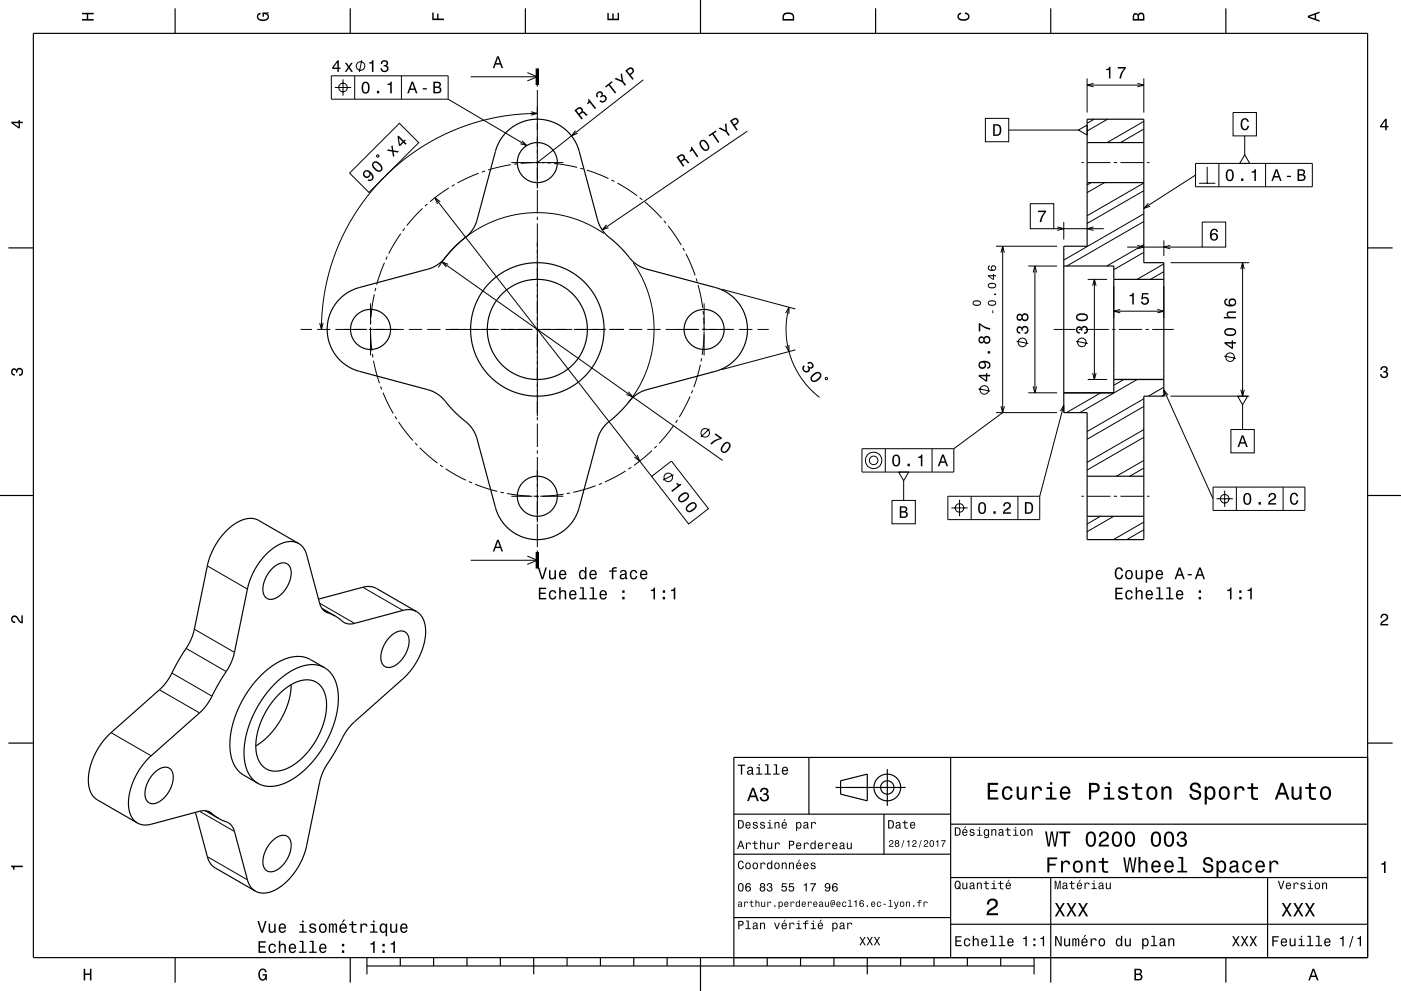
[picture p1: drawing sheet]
<svg xmlns="http://www.w3.org/2000/svg" width="420mm" height="297mm" viewBox="0 0 420 297" stroke-linecap="round" stroke-linejoin="round" font-family="sans-serif">
<g fill="none" stroke="#000" stroke-width=".3">
<path d="M108.4 18l-.7 3.5M99.3 22.7h35.1v7h-35.1zM100.4 26.2h4.9M102.8 23.8v4.9M106.3 22.7v7M119.7 37l5.8 5.7-14.9 15-5.8-5.8zM120.3 22.7v7M134.4 29.7l23.5 13.9M141.1 23h20M158.1 21.8l3 1.2-3 1.2M159.2 33.5l1.9 .5-1.9 .5M161.1 34l-7 .4-5.9 .9-5.8 1.5-6.4 2.3-5.6 2.7-5.8 3.5-5 3.7-4.4 4.1-4.2 4.6-3.8 5.2-3.1 5.2-2.8 5.9-2.2 6.1-1.5 5.8-.9 6.4-.3 6.4"/>
<path d="M161.1 25.5v.5M161.1 27v29.5M172.5 39.1l-1.2 1.6 1.9-.8M192.9 23.9l-31.8 24.8M224 39.3l-43.5 29.6M295.4 35.5h7v7h-7zM302.4 39h20.9M323.3 39l2.6-1.5v3zM325.9 23.5v10.2M325.9 25.5h17M327.8 25l-1.9 .5 1.9 .5M328 35.7l-2.1 1.2"/>
<path d="M332 35.7l-6.1 3.6M341 25l1.9 .5-1.9 .5M342.9 38.7l-7 4M342.9 36.4l-11 6.3M342.9 23.5v10.2M369.7 33.7h7v7h-7zM112.9 46.6l.5-.2 .2 .5-.5 .2zM130.4 59.3l65 83.5M134.6 56.3l-5.7 4.2M136.3 55.3l-.9 .5M143.5 51.9l-6.4 2.9M145.4 51.3l-1 .3"/>
<path d="M153.2 49.4l-6.9 1.5M153.3 48.7h6.3M155.1 49.1l-1 .1M156.5 42.2l1.4 1.4-1.9-.5M160.6 48.7h1M161.1 57v7M162.6 48.7h6.3M163.1 48.8l-7 .2M164.1 48.8l1 .1M166.1 49l6.9 1.2M174 50.4l.9 .3M175.9 51l6.5 2.5"/>
<path d="M183.3 53.9l.9 .5M185.1 54.9l5.9 3.7M191.8 59.3l.8 .6M324.2 48.7h.7M325.9 48.7h7M327.1 54.7l-1.2 .7M331.1 54.7l-5.2 3M333.9 48.7h1M335.9 48.7h7M342.9 57.2l-17 9.8M342.9 54.8l-17 9.9M343.9 48.7h.7"/>
<path d="M358.4 49h35v7h-35zM358.4 52.5l-15.5 9.9M359.5 54.9h4.9M361.9 50v4.9M365.4 49v7M373.2 46.4l1.5 2.6h-3zM373.2 40.7v5.7M379.4 49v7M115.3 78.7l-2.4 6.6M116.1 76.9l-.4 .9M120.1 70l-3.6 6M121.3 68.4l-.6 .8"/>
<path d="M126.7 62.5l-4.8 5.1M128.1 61.1l-.7 .7M132 60.5l-1.6-1.2 .8 1.8M132.5 78.5l84.1 59.5M134.4 79.2l-1.9-.7 1.3 1.6M161.1 65v1M161.1 67v57.7M181 70l-3.2-2-2.9-1.4-3-1.2-3.9-1-3.5-.5-3.4-.2-3.8 .2-3.2 .5-3.4 .9-3.3 1.2-3.3 1.6-3 1.9-3 2.3-2.3 2.2-2.3 2.7-2.1 3M181.8 67.4l-1.3 1.5 1.9-.7M189.8 78.8l2.8 4.7 2 5.2 1.2 5.6 .3 5.5-.7 5.7-1.4 5.3-2.3 5-3.2 4.7M193.3 60.5l5 4.9M199 66.1l.6 .8"/>
<path d="M200.3 67.7l3.9 5.8M204.7 74.3l.5 .9M205.7 76.1l2.7 6.4M298.6 73.8h18.3M300.1 75.7l.5-1.9 .5 1.9M300.6 73.8v49.9l-14.7 10.8M308.3 79.7h8.6M308.9 61h7v7.5h-7zM310.3 79.7v38M315.9 68.5h15M317 68l1.9 .5-1.9 .6M318.9 66.5v5.3"/>
<path d="M327.8 68l-1.9 .5 1.9 .6M337.9 74h22.5M341 73.5l1.9 .5-1.9 .6M342.9 75.6l-9 5.2M342.9 66.4l-23.1 13.3M342.9 73.3l-11.1 6.4M342.9 64.1l-24 13.8M344.3 60.9l-1.4 1.5 1.9-.6M348.9 79.1l-8 4.6M348.9 72.1v4.6M350.8 73.5l-1.9 .5 1.9 .6M350.9 78.7h23.6"/>
<path d="M360.4 66.5h7v7.5h-7zM372.5 78.7v40M90.2 98.7h3.4M95.1 98.7h4M95.8 96.8l.6 1.9 .5-1.9M100.6 98.7h9.5M110.6 98.7h10.5M111.1 90.9v6.3M111.1 98.2v1M111.1 98.1l.4 7M111.1 96.1v1M112.2 88.2l-1 7"/>
<path d="M112.7 86.3l-.3 1M122.6 98.7h4M128.1 98.7h4M133.6 98.7h16M150.1 98.7h9.5M160.6 98.7h11M172.1 98.7h9.5M182.6 98.7h4.5M188.6 98.7h4M194.1 98.7h4M199.6 98.7h10M208.7 83.5l.3 .9"/>
<path d="M209.3 85.4l1.4 6.8M210.6 98.7h9.5M210.8 93.2l.1 1M211 95.2l.1 3.5M211.1 99.4l-.6 7M211.1 90.9v6.3M211.1 98.2v1M216.4 86.7l22.1 5.9M221.6 98.7h4M227.1 98.7h3.4M235.5 93.8l1-1.7v2M236.5 92.1l-.7 3.9-.1 3.8 .3 3.4 1 3.7 1.5 3.6 2 3.2 2.4 2.9 2.8 2.5"/>
<path d="M309.7 81.7l.6-2 .5 2M315.9 98.7h6.5M323.4 98.7h1M325.4 98.7h7M326.1 83.7h5.8M327.6 85.7l.5-2 .5 2M328.1 83.7v30M333.4 98.7h1M333.9 85.7v9.6M333.9 93.3h15M335.4 98.7h7M335.8 92.7l-1.9 .6 1.9 .5"/>
<path d="M343.4 98.7h1M345.4 98.7h6.5M347 92.7l1.9 .6-1.9 .5M348.9 81.4l-4 2.3M348.9 85.7v9.6M372 80.7l.5-2 .5 2M111.1 100.2v6.3M111.6 106.1l.2 1M112 108.1l1.8 6.8M114.1 115.8l.3 .9M114.8 117.7l3.1 6.2M188.4 117.4l1.3 1.5-1.9-.7"/>
<path d="M206.9 118.8l-3.3 6.2M207.6 117l-.3 .9M210 109.3l-2 6.7M210.3 107.3l-.1 1M211.1 100.2v6.3M236.5 103.4v2l-1-1.8M238.5 104.9l-22.1 5.9M247.4 113.3l.5-.2 .1 .5-.5 .2zM293.3 116.5l3.5 .7M304.8 102.3l3.5 .7M308.3 117.7h8.6M309.7 115.8l.6 1.9 .5-1.9"/>
<path d="M322.6 102.3l3.5 .7M326.1 113.7h5.8M327.6 111.8l.5 1.9 .5-1.9M330 117.7l-10.3 6M336.9 113.7l-3 1.8M340.9 113.7l-17.2 10M342.9 119.5l-17 9.8M348.9 118.4l-.6 .3M348.9 116l-4.6 2.7M348.9 116.9l14.8 32.6M350.2 118.4l-1.3-1.5 .3 2M350.9 118.7h23.6"/>
<path d="M367 106.7l3.5 .7M371 118.7h3l-1.5 2.6zM372 116.8l.5 1.9 .5-1.9M118.4 124.8l.5 .8M119.5 126.5l4.3 5.5M124.4 132.8l.7 .7M125.8 134.2l5.3 4.6M131.9 139.4l.9 .5M161.1 125v1M161.1 127v7M161.1 135v1M161.1 137v19.5"/>
<path d="M191 136.3l.8 1.9-1.6-1.2M195.4 135.1l-5.4 4.4M196.9 133.6l-.7 .8M202 127.5l-4.4 5.4M203.1 125.8l-.6 .9M212.7 128.5l-2.6 2.4M258.4 134.5h27.5v7h-27.5zM265.4 134.5v7M279.4 134.5v7M298.6 123.7h18.3M300.1 121.7l.5 2 .5-2M317.9 123.2l1-1.7v2"/>
<path d="M318.9 121.5l-7.2 27.2M342.9 131.1l-17 9.8M342.9 121.8l-17 9.8M342.9 138l-8.2 4.7M342.9 128.7l-17 9.9M369 128.7h7v7h-7zM372.5 121.3v7.4M133.6 140.5l6.1 3.4M140.6 144.3l.9 .4M142.4 145.1l6.7 2.2M150.1 147.5l.9 .2M152 147.9l7 .8"/>
<path d="M153.3 148.7h6.3M160 148.7h1M160.6 148.7h1M161.1 157v7M162.6 148.7h6.3M168.9 148.1l-6.9 .6M170.9 147.8l-1 .1M178.6 145.6l-6.7 1.9M180.4 144.8l-.9 .4M187.5 141.2l-6.1 3.2M189.2 140.1l-.8 .5M195.4 142.8l5.9-4.6 11.1 14.2-5.9 4.7z"/>
<path d="M201.9 142.3l-3.2 1.6M267.4 150h7v7h-7zM269.4 141.5h3l-1.5 2.6zM270.9 144.1v5.9M284.2 148.7h27.5v7h-27.5zM285.2 152.2h4.9M287.7 149.8v4.9M291.2 148.7v7M305.2 148.7v7M324.2 148.7h.7M325.9 148.7h7M329.9 154.7l-4 2.3"/>
<path d="M333.9 148.7h1M333.9 154.7l-8 4.6M335.9 148.7h7M342.9 158.8l-5.1 2.9M342.9 156.5l-9.1 5.2M342.9 140.3l-4.2 2.4M343.9 148.7h.7M363.7 146h27.5v7h-27.5zM364.7 149.5h4.9M367.2 147v4.9M370.7 146v7M384.7 146v7"/>
<path d="M62.2 169.6l12 6.9M108.8 176l12 6.9M141.1 167.9h20M158.1 166.7l3 1.2-3 1.2M161.1 165v.4M55.8 194.3l12 7M58.3 188.6l12 6.9M95.8 180.8l10.5 6M97.1 183l1.2 .7M33.3 219.6l12 6.9M47.8 206.7l12 7M51.5 201.7l12.1 6.9"/>
<path d="M59.8 243.1l10.5 6.1M62.2 256.7l12 7M62.3 243.1l1.3 .7"/>
<circle cx="108.1" cy="19.8" r="1.28"/>
<circle cx="102.8" cy="26.2" r="1.28"/>
<circle cx="295.1" cy="116.9" r="1.28"/>
<circle cx="306.5" cy="102.6" r="1.28"/>
<circle cx="324.3" cy="102.6" r="1.28"/>
<circle cx="368.8" cy="107" r="1.28"/>
<circle cx="211.4" cy="129.7" r="1.28"/>
<circle cx="261.9" cy="138" r="2.46"/>
<circle cx="261.9" cy="138" r="1.28"/>
<circle cx="200.3" cy="143.1" r="1.28"/>
<circle cx="287.7" cy="152.2" r="1.28"/>
<circle cx="367.2" cy="149.5" r="1.28"/>
</g>
<g fill="none" stroke="#000" stroke-width=".35">
<path d="M10 10h400v277h-400zM52.5 2.5v7.5M105 2.5v7.5M157.5 2.5v7.5M210 0v10M262.5 2.5v7.5M315 2.5v7.5M367.5 2.5v7.5M152.1 39.4l1.7-1.4 2-1.1 2.3-.8 2.3-.4 2.4 .1 2.2 .5 2.1 .9 2.1 1.4 2.4 2.5 1.6 2.8 6.1 22.4 .9 2.1 1.4 1.8 4.1 3.6 4 4.5 2.4 1.7 1.9 .7 21 5.6 3.1 1.5 2.3 1.9 1.9 2.4 1.2 2.7 .5 2.9-.2 3.5-1 3.1-1.7 2.7-2.6 2.4-1.5 .9-2.1 .8-20.9 5.7-1.9 .7-2.3 1.5-4 4.5-4.3 3.8-1.3 1.8-.9 2.1-5.7 21.2-1.2 2.7-1.8 2.4-2.4 2.1-3 1.4-3.1 .7-3.3-.2-3.3-1-2.9-1.9-2.2-2.4-1-1.8-.8-2.1-5.6-20.7-.7-1.9-1.7-2.4-4.1-3.7-4-4.4-1.8-1.4-2-.9-21-5.6-3-1.3-2.6-1.9-2.1-2.5-1.3-3-.6-2.9 .2-3.2 1-3.4 1.8-2.7 2.6-2.3 1.7-1.1 2.1-.8 20.7-5.5 1.9-.7 2.4-1.7 3.7-4.2 4.6-4.1 1.2-1.7 .9-2 5.9-21.9 1.4-2.7zM325.9 35.7h17v43h6v40h-6v43h-17v-38h-7v-49.9h7zM325.9 42.7h17M325.9 54.7h17"/>
<path d="M2.5 74.3h7.5M318.9 79.7h15v38h-15M410 74.3h7.5M333.9 83.7h15M333.9 113.7h15M0 148.5h10M325.9 142.7h17M325.9 154.7h17M410 148.5h10M81.6 170.4a3.5 3.5 0 0 1 4.9-1.1 6.2 6.2 0 0 1-.8 7.2l-1.1 1.3a3.8 3.8 0 0 1-4.8 1.4 5.5 5.5 0 0 1 .1-6.5zM89.6 162.9l-12.2-7-1.1-.4-1.4-.1-2.8 .7-2.7 1.6-2.6 2.6-2.3 3.2-1.2 2.5-.9 2.5-4.2 20.5-.8 2.3-.9 2-6.9 11.5-1.6 1.8-16 14.3-2.9 4-1.2 2.4-.8 2.3-.5 2.7-.1 2.6 .6 2.3 .9 1.5 1.1 .9 12.1 7.1M89.6 162.9l-1.4-.5-1.6-.1-1.6 .4-1.8 .8-1.8 1.1-1.8 1.7-3 4-1.2 2.4-1 2.7-4.2 20.5-.7 2.3-1 2-2.9 4.7-2.7 5-1.8 2.4-16.6 15-2.3 2.8-1.9 3.3-1.5 4.3-.3 3.8 .3 1.6 .6 1.6 .8 1.1 1 .9"/>
<path d="M89.6 162.9l1.2 1.1 1 1.8 4.4 15.9 1.2 1.5 3.2 1.5M95.5 179.6l13.5-3.7 2.2-.1 1.6 .5 12.1 7M96.5 182.3l4.1 2.4M117 190.7a3.5 3.5 0 0 1 4.8-1 6.1 6.1 0 0 1-.6 7l-1.1 1.3a4 4 0 0 1-4.9 1.6 5.3 5.3 0 0 1 0-6.3zM124.9 183.3l-1.7-.6-1.9 .1-16.2 4.2-1.8-.4-2.7-1.9M124.9 183.3l1.1 .9 .8 1.2 .5 1.4 .3 1.7-.3 3.8-1.5 4.3-1.7 3-2.3 2.9-17 15.3-1.6 2.2-2.7 5.1-2.7 4.4-1.2 2.3-.7 2.2-4.2 20.5-.9 2.5-1.2 2.5-2.9 4-1.7 1.5-1.7 1.3-1.8 .9-1.9 .4h-1.5l-1.5-.5M83.7 208l2.4-2 2.8-1.6 2.4-.6 2.4 .2 2 1.1 1.2 1.7 .9 2.6 .1 2.8-.5 3.1-1.1 3.4-1.6 3.3-2.3 3.2-2.5 2.6-2.8 2-2.6 1.1-2.3 .2-1.3-.2-1.2-.5-1.7-1.8-1.1-2.6-.2-3.4 .7-3.7 1.5-4.1 2.3-3.8zM87.3 205.2l-.2 2.6-.7 2.7-1 2.7-1.2 2.5-1.7 2.5-1.8 2.2-1.7 1.6-2.3 1.6M97.3 200.1l-2.2-.8-2.5-.1-2.5 .6-2.7 1.2-2.6 1.8-2.7 2.5-2.5 2.9-2.2 3.3-1.8 3.6-1.3 3.4-.8 3.6-.3 3.4 .2 3.1 .8 2.5 1.4 2.2 1.7 1.5M97.3 200.1l1.7 1.4 1.3 2 .8 2.6 .3 3.1-.2 3.2-.8 3.6-1.3 3.6-1.8 3.6-2 3.1-2.8 3.3-2.7 2.5-2.7 1.7-2.6 1.2-2.5 .6h-2.5l-2.2-.8M97.3 200.1l-4.6-2.6-1.5-.6-2.7-.1-3 .7-3.2 1.6-3.3 2.6-3.2 3.5-2.7 3.9-2.1 4.2-1.4 4.3-.7 4.4 .2 4 .9 2.8 1.4 2.2 1.4 1.1 4.5 2.7M2.5 222.7h7.5"/>
<path d="M46.3 231.6a3.5 3.5 0 0 1 4.8-1.1 6.2 6.2 0 0 1-.8 7.2l-1.2 1.5a3.5 3.5 0 0 1-4.8 1.1 6.1 6.1 0 0 1 .6-7zM242.5 227v17M250.5 236h21M252 234l8-2v8l-8-2zM266 230.5v11M285 227v60M410 222.7h7.5M410 227h-190v62.5M58.6 243.5l3.6 13.4 .9 1.9 1.3 1.2 12.2 7.1M61.5 243l4.1 2.3M65.6 245.3l3 1.4 1.3 1.4 4.5 16.2 .8 1.6 1.4 1.2M65.6 245.3l-2.7-2-1.9-.3-16.2 4.1-1.9 .1-1.7-.5"/>
<path d="M81.5 252.2a3.7 3.7 0 0 1 4.9-1.3 5.8 5.8 0 0 1-.4 6.8l-1.4 1.7a3.8 3.8 0 0 1-4.8 1.4 5.5 5.5 0 0 1 .1-6.4zM220 244h65M220 256h65M265 244v12M285 247h125M220 275h65M285 277h125M285 263h125M315 263v31.5M380 263v24M52.5 287v7.5M105 287v7.5"/>
<path d="M110 289.5h200M110 287v5M120 287v2.5M130 287v2.5M140 287v2.5M150 287v2.5M160 287v5M170 287v2.5M180 287v2.5M190 287v2.5M200 287v2.5M210 287v10"/>
<path d="M230 287v2.5M240 287v2.5M250 287v2.5M260 287v5M270 287v2.5M280 287v2.5M290 287v2.5M300 287v2.5M310 287v5M367.5 287v7.5"/>
<circle cx="161.1" cy="48.7" r="6"/>
<circle cx="111.1" cy="98.7" r="6"/>
<circle cx="161.1" cy="98.7" r="20"/>
<circle cx="161.1" cy="98.7" r="15"/>
<circle cx="211.1" cy="98.7" r="6"/>
<circle cx="161.1" cy="148.7" r="6"/>
<circle cx="266" cy="236" r="4"/>
<circle cx="266" cy="236" r="2"/>
</g>
<path d="M161.1 20.5v5M161.1 165.4v5" fill="none" stroke="#000" stroke-width="1" stroke-linecap="butt"/>
<g fill="#000">
<path d="M24.6 3.8h3.5v.5h-1.7v1.4h1.7v.5h-3.5v-.5h1.4v-1.4h-1.4z" fill-rule="evenodd"/>
<path d="M77.3 4.2l.8-.4v.5l-.3 .1a.68 .68 0 0 0-.4 .6 .68 .68 0 0 0 .4 .6 1.68 1.68 0 0 0 2.4-.6 .93 .93 0 0 0-1.1-.8v.8h-.4v-1.3h1.9v.3l-.5 .1 .4 .4a1.19 1.19 0 0 1-.9 1.7 1.9 1.9 0 0 1-2.6-1.3z" fill-rule="evenodd"/>
<path d="M129.6 3.8h.4v1.8h1.1v-1.5h.4v1.5h1.6v.4h-3.5z" fill-rule="evenodd"/>
<path d="M182.1 3.9h.4v1.7h1.1v-1.6h.4v1.6h1.2v-1.8h.4v2.3h-3.5z" fill-rule="evenodd"/>
<path d="M235 4a2.21 2.21 0 0 0-.4 2.2h3.5v-1.2a1.92 1.92 0 0 0-3.1-1zM235.3 4.4l.4-.2a1.44 1.44 0 0 1 2 .8v.7h-2.7l.1-1z" fill-rule="evenodd"/>
<path d="M287.3 4.2l.8-.4v.4l-.3 .1a.66 .66 0 0 0-.4 .6 .66 .66 0 0 0 .4 .6 1.69 1.69 0 0 0 2.5-.5 .9 .9 0 0 0-1-.8v-.5a1.24 1.24 0 0 1 1.4 1.1 1.24 1.24 0 0 1-1.1 1.4 1.93 1.93 0 0 1-2.6-1.2z" fill-rule="evenodd"/>
<path d="M339.8 4.2l-.2 2h3.5v-1.4a.98 .98 0 0 0-.7-1 .98 .98 0 0 0-1.2 .6 .84 .84 0 0 0-1.4-.2zM340.1 4.5l.4-.1 .4 .1 .1 1.2h-1zM341.6 4.4l.4-.2a.58 .58 0 0 1 .7 .7v.8h-1.2z" fill-rule="evenodd"/>
<path d="M392.1 4.7v.6l3.5 1.2v-.4l-1-.4v-1.4l1-.4v-.4zM392.6 5l1.5-.5v1z" fill-rule="evenodd"/>
<path d="M3.4 36.5v.4l2.1 1.6h.5v-1.6h.8v-.4h-.8v-.5h-.4v.5zM4 36.9h1.6v1.1z" fill-rule="evenodd"/>
<path d="M101.1 18.1l-1.5 2.1v.5h1.5v.8h.5v-.8h.5v-.4h-.5v-2.2zM101.1 18.7v1.6h-1.1zM103.4 18.8l.9 1.3-1 1.4h.6l.7-1 .7 1h.5l-1-1.4 1-1.3h-.6l-.6 1-.7-1z" fill-rule="evenodd"/>
<path d="M108.7 24.9a2.02 2.02 0 0 0 .9 3.2 2.03 2.03 0 0 0 .9-3.2 1.11 1.11 0 0 0-1.8 0zM109.3 25h.6a2.38 2.38 0 0 1 0 2.6h-.6a2.37 2.37 0 0 1 0-2.6zM113 27.2v.8h.7v-.8zM116.2 25.1v.4h.8v2.5h.4v-3.5h-.3a.78 .78 0 0 1-.9 .6z" fill-rule="evenodd"/>
<path d="M110.7 18.7v.3h.8v2.5h.5v-3.5h-.4a.77 .77 0 0 1-.9 .7zM114.4 18.3l-.3 .9h.5a.62 .62 0 0 1 .3-.8 .62 .62 0 0 1 .8 .3 .62 .62 0 0 1-.2 .8h-.5v.4a.74 .74 0 0 1 1 .6 .74 .74 0 0 1-.8 .9 .74 .74 0 0 1-.7-1h-.4a1.18 1.18 0 0 0 1.5 1.2 1.18 1.18 0 0 0 .6-1.8l-.3-.1a1.01 1.01 0 0 0 .1-1.6 1.01 1.01 0 0 0-1.6 .2z" fill-rule="evenodd"/>
<path d="M123.4 24.5l-1.3 3.5h.4l.4-1.1h1.4l.4 1.1h.4l-1.2-3.5zM123.6 25l.5 1.5h-1zM126.7 26.4v.4h1.3v-.4zM129.9 24.5v3.5h1.3a.98 .98 0 0 0 1.1-.8 .98 .98 0 0 0-.6-1.1 .86 .86 0 0 0 .4-1.1 .86 .86 0 0 0-.9-.5zM130.4 24.9h.7a.53 .53 0 0 1 .6 .5 .53 .53 0 0 1-.6 .5h-.7zM130.4 26.4h.7a.61 .61 0 0 1 .8 .5 .61 .61 0 0 1-.7 .7h-.8z" fill-rule="evenodd"/>
<path d="M149 16.9l-1.3 3.5h.5l.4-1h1.4l.3 1h.5l-1.3-3.5zM149.3 17.4l.5 1.5h-1.1z" fill-rule="evenodd"/>
<path d="M172.2 33.1l2.2 2.7 .3-.3-.9-1.1 .4-.3 .7-.2 .9 .8 .4-.3-1.1-1h-.4a.97 .97 0 0 0-.4-1.1 .97 .97 0 0 0-1.2 .1zM172.8 33.1l.5-.3a.6 .6 0 0 1 .9 0 .6 .6 0 0 1-.2 .9l-.5 .3z" fill-rule="evenodd"/>
<path d="M176.3 29.9a.77 .77 0 0 1-.3 1.1l.2 .3 .6-.5 1.6 1.9 .3-.3-2.2-2.7zM179.1 27.6a1.05 1.05 0 0 0-.1 1.6l.3-.2a.62 .62 0 0 1-.2-.9 .62 .62 0 0 1 .8-.2 .62 .62 0 0 1 .3 .7l-.3 .4 .2 .3a.72 .72 0 0 1 1-.3 .72 .72 0 0 1 .2 1.1 .72 .72 0 0 1-1 .1l-.2-.2-.4 .3a1.18 1.18 0 0 0 1.9 0 1.18 1.18 0 0 0-.6-1.8h-.3a.9 .9 0 0 0-.4-1.1 .9 .9 0 0 0-1.2 .2z" fill-rule="evenodd"/>
<path d="M181.4 25.9l.2 .4 .9-.7 1.9 2.4 .3-.3-1.9-2.4 .9-.6-.3-.4zM184.2 23.7l2.3 .9 .8 1.1 .4-.3-.9-1.1-.3-2.4-.5 .4 .4 1.8-1.7-.8zM187.4 21.2l2.2 2.7 .4-.3-.9-1.1a1.34 1.34 0 0 0 .8-1.9 .92 .92 0 0 0-1.5-.2zM188.1 21.2l.5-.4a.6 .6 0 0 1 .9 .1 .6 .6 0 0 1-.2 .9l-.5 .3z" fill-rule="evenodd"/>
<path d="M297.7 37.2v3.5h1.2a1.92 1.92 0 0 0 1-3 2.19 2.19 0 0 0-2.2-.5zM298.2 37.6a1.37 1.37 0 0 1 1.6 1.1 1.37 1.37 0 0 1-.9 1.6h-.7z" fill-rule="evenodd"/>
<path d="M331.6 20.7v.3h.8v2.5h.5v-3.5h-.3a.77 .77 0 0 1-1 .7zM335.1 20.1v.4h1.9a5.1 5.1 0 0 0-1.4 3h.5a5.3 5.3 0 0 1 1.4-3v-.4z" fill-rule="evenodd"/>
<path d="M372.3 35.9a1.19 1.19 0 0 1 1.3-.5 1.19 1.19 0 0 1 .8 1.1h-.5l-.1-.3a.66 .66 0 0 0-.6-.4 .66 .66 0 0 0-.6 .4l-.2 .4a1.58 1.58 0 0 0 .8 2.1 .9 .9 0 0 0 .8-1h.5a1.24 1.24 0 0 1-1.1 1.4 1.24 1.24 0 0 1-1.4-1.1v-1.6z" fill-rule="evenodd"/>
<path d="M415.3 35.6l-1.6 2.1v.5h1.6v.8h.4v-.8h.5v-.4h-.5v-2.2zM415.3 36.2v1.6h-1.1z" fill-rule="evenodd"/>
<path d="M109.1 51.3a1.15 1.15 0 0 0 .3 1.9 1.15 1.15 0 0 0 1.7-1 1.02 1.02 0 0 1 .3 1.4l-.4 .3-.5-.2-.3 .3a1.23 1.23 0 0 0 1.7-.4 1.23 1.23 0 0 0-.4-1.7 1.64 1.64 0 0 0-2.4-.6zM109.3 52.1a.74 .74 0 0 1 1.4 0 .74 .74 0 0 1-1.4 0zM111.8 48.6a2.01 2.01 0 0 0 2.1 2.9 1.14 1.14 0 0 0 .6-1.8l-.5-.6a1.51 1.51 0 0 0-2.2-.5zM112.1 48.9l.3-.1a2.38 2.38 0 0 1 1.9 1.8l-.5 .5a2.37 2.37 0 0 1-1.9-1.9z" fill-rule="evenodd"/>
<path d="M117.7 43.5l-.4 .3 .2 1.2-1.1-.2-.4 .3 1.5 .3 .4 1.7 .3-.4-.2-1.2 1.2 .2 .4-.3-1.7-.4zM119.5 40.6l-.3 .4 .4 2.5 .3 .4 1.1-1.1 .6 .6 .3-.3-.6-.7 .3-.3-.2-.3-.4 .4zM119.6 41.4l1.1 1.1-.8 .8z" fill-rule="evenodd"/>
<path d="M202.8 47.1l2 2.9 .4-.3-.9-1.2 1-.5 1 1 .4-.3-1.1-1.1h-.3a.97 .97 0 0 0-.3-1.2 .97 .97 0 0 0-1.2 0zM203.4 47.2l.5-.3a.6 .6 0 0 1 .9 .1 .6 .6 0 0 1-.3 .8l-.4 .3z" fill-rule="evenodd"/>
<path d="M207.1 44.2a.77 .77 0 0 1-.4 1l.2 .3 .7-.4 1.4 2 .3-.2-1.9-2.9zM210.1 42.1a2.02 2.02 0 0 0 1.6 3.2 1.14 1.14 0 0 0 .9-1.7l-.4-.7a1.51 1.51 0 0 0-2.1-.8zM210.4 42.4l.3-.1a2.38 2.38 0 0 1 1.5 2.2l-.6 .3a2.38 2.38 0 0 1-1.4-2.1z" fill-rule="evenodd"/>
<path d="M212.4 40.6l.3 .3 .9-.6 1.7 2.5 .4-.2-1.8-2.6 .9-.6-.2-.3zM215.4 38.5l2.2 1.1 .8 1.1 .4-.2-.8-1.2-.2-2.4-.5 .3 .2 1.9-1.6-.9zM218.8 36.2l2 2.9 .4-.2-.9-1.3a1.34 1.34 0 0 0 .9-1.8 .93 .93 0 0 0-1.4-.3zM219.4 36.3l.5-.3a.6 .6 0 0 1 1 .1 .6 .6 0 0 1-.3 .8l-.5 .4z" fill-rule="evenodd"/>
<path d="M367.8 51.2a2.01 2.01 0 0 0 .9 3.1 2.03 2.03 0 0 0 .9-3.1 1.11 1.11 0 0 0-1.8 0zM368.3 51.2h.7a2.38 2.38 0 0 1 0 2.6h-.7a2.37 2.37 0 0 1 0-2.6zM372.1 53.5v.7h.7v-.7zM375.2 51.4v.3h.9v2.5h.4v-3.5h-.3a.77 .77 0 0 1-1 .7z" fill-rule="evenodd"/>
<path d="M382.4 50.7l-1.3 3.5h.5l.4-1h1.4l.3 1h.5l-1.3-3.5zM382.7 51.2l.5 1.6h-1.1zM385.8 52.7v.4h1.2v-.4zM389 50.7v3.5h1.3a.98 .98 0 0 0 1.1-.7 .98 .98 0 0 0-.6-1.2 .86 .86 0 0 0 .4-1 .86 .86 0 0 0-1-.6zM389.5 51.1h.7a.53 .53 0 0 1 .6 .6 .53 .53 0 0 1-.7 .5h-.6zM389.5 52.6h.7a.61 .61 0 0 1 .7 .6 .61 .61 0 0 1-.7 .6h-.7z" fill-rule="evenodd"/>
<path d="M311.2 63.1h2.4v.4a5.3 5.3 0 0 0-1.4 3h-.5a5.2 5.2 0 0 1 1.4-2.9h-1.9z" fill-rule="evenodd"/>
<path d="M363.3 68.8a2.39 2.39 0 0 0 .1 3.2 1.16 1.16 0 0 0 1.6-.3 1.16 1.16 0 0 0-.2-1.5 1.16 1.16 0 0 0-1.6 0 1.03 1.03 0 0 1 .8-1.3l.5 .2 .2 .4h.4a1.11 1.11 0 0 0-.7-.9 1.11 1.11 0 0 0-1.1 .2zM363.2 71a.75 .75 0 0 1 1.5 0 .75 .75 0 0 1-1.5 0z" fill-rule="evenodd"/>
<path d="M291.9 90.2a.79 .79 0 0 0-.3 .8 .79 .79 0 0 0 .7 .6 1.33 1.33 0 0 0 1.8-.8 1.42 1.42 0 0 0-2.2-.6zM291.9 90.6l.5-.3 1.2 .1a.44 .44 0 0 1 0 .8h-1.5z" fill-rule="evenodd"/>
<path d="M297.5 93v.9h.3v-.9zM296.4 90.2a.79 .79 0 0 0-.3 .8 .79 .79 0 0 0 .7 .6 1.34 1.34 0 0 0 1.9-.8 1.43 1.43 0 0 0-2.3-.6zM296.5 90.6l.5-.3 1.1 .1a.44 .44 0 0 1 0 .8h-1.4zM298.1 88v.5h.5v-.5zM296.4 85a.79 .79 0 0 0-.3 .8 .79 .79 0 0 0 .7 .6 1.34 1.34 0 0 0 1.9-.8 1.42 1.42 0 0 0-2.3-.6zM296.5 85.4l.5-.3 1.1 .1a.45 .45 0 0 1 0 .8h-1.4zM296.2 82.5v.3l1.5 1.1h.3v-1.1h.6v-.3h-.6v-.4h-.3v.4zM296.6 82.8h1.1v.8zM296.3 79.7a1.19 1.19 0 0 0 1 1.6 1.19 1.19 0 0 0 1.3-1.3 .8 .8 0 0 0-1.2-.4 .8 .8 0 0 0-.1 1.3 .72 .72 0 0 1-.9-.6l.4-.8zM297.3 80.4a.55 .55 0 0 1 1.1 0 .55 .55 0 0 1-1.1 0z" fill-rule="evenodd"/>
<path d="M338.6 88.4v.4h.8v2.5h.5v-3.6h-.3a.78 .78 0 0 1-1 .7zM342.4 87.8l-.3 1.9h.4a.8 .8 0 0 1 1.3-.2 .8 .8 0 0 1-.1 1.2 .8 .8 0 0 1-1.2-.4h-.5a1.21 1.21 0 0 0 1.5 1.1 1.21 1.21 0 0 0 .8-1.6 1.21 1.21 0 0 0-1.7-.6l.1-.9h1.6v-.5z" fill-rule="evenodd"/>
<path d="M368.1 93.4a.91 .91 0 0 0 .1 1.6h-1.3v.4h3.6v-.4h-1.6a.63 .63 0 0 1-.8-.6 .63 .63 0 0 1 .7-.6h1.7v-.5zM367.2 89.7a1.44 1.44 0 0 0 .1 1.7 1.44 1.44 0 0 0 1.7 .5 1.26 1.26 0 0 0 1.6-1 1.26 1.26 0 0 0-1.2-1.5 1.11 1.11 0 0 0-1.1 .7 1.11 1.11 0 0 0 .4 1.3 1.02 1.02 0 0 1-1.3-.9l.1-.4 .5-.2v-.5zM368.7 90.6a.75 .75 0 0 1 1.5 0 .75 .75 0 0 1-1.5 0z" fill-rule="evenodd"/>
<path d="M3.6 110.6a.86 .86 0 0 1 1.4 .2 1.18 1.18 0 0 1 2 .3 1.18 1.18 0 0 1-1.3 1.6v-.5a.72 .72 0 0 0 .9-.6 .72 .72 0 0 0-.8-.8 .72 .72 0 0 0-.6 .9h-.4a.62 .62 0 0 0-.4-.8 .62 .62 0 0 0-.8 .5 .62 .62 0 0 0 .5 .7h.4l-.1 .5a1.17 1.17 0 0 1-1-.7 1.17 1.17 0 0 1 .2-1.3z" fill-rule="evenodd"/>
<path d="M241 109.5a1.18 1.18 0 0 0 0 1.9 1.18 1.18 0 0 0 1.8-.7v-.3a1.01 1.01 0 0 0 1.2-.9 1.01 1.01 0 0 0-1.1-1.1l-.9 .3 .3 .4a.62 .62 0 0 1 .8-.2 .62 .62 0 0 1 .3 .7 .62 .62 0 0 1-.8 .4l-.3-.4-.3 .3a.72 .72 0 0 1 .2 1 .72 .72 0 0 1-1 .2 .72 .72 0 0 1-.2-1l.3-.3zM243.3 112.6a1.14 1.14 0 0 0-.1 1.5 1.14 1.14 0 0 0 1.5 .3l.7-.5a1.51 1.51 0 0 0 .6-2.1 1.44 1.44 0 0 0-2.2 .2zM243.7 112.8a1.6 1.6 0 0 1 2-.7l.1 .3a2.36 2.36 0 0 1-2 1.7l-.4-.6z" fill-rule="evenodd"/>
<path d="M293.4 112.3v.5l2.1 1.5h.5v-1.5h.8v-.5h-.8v-.5h-.4v.5zM294 112.8h1.6v1.1zM293.7 108.4a1.17 1.17 0 0 0-.2 1.7 1.17 1.17 0 0 0 1.6 .2 1.17 1.17 0 0 0 .2-1.7 1.02 1.02 0 0 1 1.2 .8l-.1 .5-.4 .2v.4a1.23 1.23 0 0 0 .9-1.4 1.23 1.23 0 0 0-1.5-1zM293.7 109.3a.75 .75 0 0 1 1.5 0 .75 .75 0 0 1-1.5 0zM296.1 105.2v.7h.7v-.7zM293.6 101.1a1 1 0 0 0-.1 1.5 1 1 0 0 0 1.5-.1 1.09 1.09 0 0 0 1.6 .2 1.09 1.09 0 0 0 0-1.7 1.09 1.09 0 0 0-1.6 .2l-.8-.4zM295.2 101.9a.71 .71 0 0 1 1.4 0 .71 .71 0 0 1-1.4 0zM293.7 101.9a.6 .6 0 0 1 1.2 0 .6 .6 0 0 1-1.2 0zM293.4 96.9v2.4h.5v-1.9a5.2 5.2 0 0 0 2.9 1.4v-.5a5.2 5.2 0 0 1-3-1.4z" fill-rule="evenodd"/>
<path d="M305 98.1a1.17 1.17 0 0 0-.2 1.2 1.17 1.17 0 0 0 1.1 .7v-.4a.62 .62 0 0 1-.8-.4 .62 .62 0 0 1 .3-.8 .62 .62 0 0 1 .8 .2v.5h.4a.74 .74 0 0 1 .7-.9 .74 .74 0 0 1 .8 .7 .74 .74 0 0 1-.9 .7v.5a1.18 1.18 0 0 0 1.1-1.5 1.18 1.18 0 0 0-1.8-.6l-.1 .2a.86 .86 0 0 0-1.4-.1zM305 94.3a1 1 0 0 0-.1 1.5 1 1 0 0 0 1.5-.1 1.09 1.09 0 0 0 1.6 .2 1.09 1.09 0 0 0 0-1.6 1.09 1.09 0 0 0-1.6 .1l-.8-.4zM306.6 95.1a.71 .71 0 0 1 1.4 0 .71 .71 0 0 1-1.4 0zM305.1 95.1a.6 .6 0 0 1 1.2 0 .6 .6 0 0 1-1.2 0z" fill-rule="evenodd"/>
<path d="M322.8 98.1a1.17 1.17 0 0 0-.2 1.2 1.17 1.17 0 0 0 1.1 .7v-.4a.62 .62 0 0 1-.8-.4 .62 .62 0 0 1 .3-.8 .62 .62 0 0 1 .8 .2l.1 .5h.4a.74 .74 0 0 1 .6-.9 .74 .74 0 0 1 .8 .7 .74 .74 0 0 1-.9 .7v.5a1.18 1.18 0 0 0 1.2-1.5 1.18 1.18 0 0 0-1.9-.6l-.1 .2a.86 .86 0 0 0-1.4-.1zM323 94.2a1.13 1.13 0 0 0-.4 1.2 1.13 1.13 0 0 0 1 .8 1.9 1.9 0 0 0 2.6-1.1 2.03 2.03 0 0 0-3.2-.9zM323.1 94.7a2.38 2.38 0 0 1 2.6 0v.7a2.37 2.37 0 0 1-2.6 0z" fill-rule="evenodd"/>
<path d="M367.1 102.5v.5l2.1 1.5h.4v-1.5h.9v-.5h-.9v-.5h-.4v.5zM367.7 103h1.5v1.1zM367.4 98.6a1.13 1.13 0 0 0-.4 1.2 1.13 1.13 0 0 0 1 .9 1.9 1.9 0 0 0 2.6-1.2 2.03 2.03 0 0 0-3.2-.9zM367.5 99.2a2.37 2.37 0 0 1 2.6 0v.7a2.38 2.38 0 0 1-2.6 0z" fill-rule="evenodd"/>
<path d="M414.1 110a1.01 1.01 0 0 1 1.5-.2 1.01 1.01 0 0 1 0 1.6 1.12 1.12 0 0 1 .4 1.5 1.12 1.12 0 0 1-1.6 .3l-.6-.5-.1-.6h.5a.72 .72 0 0 0 .7 .9 .72 .72 0 0 0 .7-.8 .72 .72 0 0 0-.9-.6v-.4a.62 .62 0 0 0 .8-.4 .62 .62 0 0 0-.5-.8 .62 .62 0 0 0-.7 .5v.4h-.5z" fill-rule="evenodd"/>
<path d="M214.5 129.9l-.2 .3 1.5 1.1a5.2 5.2 0 0 0-2.9 1.6l.4 .3a5.3 5.3 0 0 1 2.9-1.6l.3-.3zM217.1 132.8a1.9 1.9 0 0 0-.6 2.8 2.03 2.03 0 0 0 2.6-2.1 1.13 1.13 0 0 0-.8-1 1.13 1.13 0 0 0-1.2 .3zM217.3 133.2l.4-.3a.63 .63 0 0 1 .6 .1 .63 .63 0 0 1 .3 .6l-.1 .4a1.61 1.61 0 0 1-1.8 1.2l-.2-.2a2.16 2.16 0 0 1 .8-1.8z" fill-rule="evenodd"/>
<path d="M267.8 136.7a2.02 2.02 0 0 0 .9 3.1 2.03 2.03 0 0 0 .9-3.1 1.11 1.11 0 0 0-1.8 0zM268.3 136.7h.7a2.37 2.37 0 0 1 0 2.6h-.7a2.38 2.38 0 0 1 0-2.6zM272.1 139v.7h.7v-.7zM275.2 136.9v.3h.9v2.5h.4v-3.5h-.3a.77 .77 0 0 1-1 .7z" fill-rule="evenodd"/>
<path d="M282.4 136.2l-1.3 3.5h.5l.4-1h1.4l.3 1h.5l-1.3-3.5zM282.7 136.7l.5 1.6h-1.1z" fill-rule="evenodd"/>
<path d="M372.3 130.5l-1.3 3.5h.4l.4-1.1h1.4l.4 1.1h.5l-1.3-3.5zM372.5 131l.6 1.5h-1.1z" fill-rule="evenodd"/>
<path d="M202.7 144.9l.5 .6-2 1.6 .3 .3 2.8-2.1-.2-.3a.78 .78 0 0 1-1.1-.3zM203.6 148.6a1.14 1.14 0 0 0-.1 1.6 1.14 1.14 0 0 0 1.5 .2l.7-.4a1.52 1.52 0 0 0 .7-2.1 1.43 1.43 0 0 0-2.2 .2zM204 148.9a1.61 1.61 0 0 1 2-.7l.2 .3a2.36 2.36 0 0 1-2.1 1.6l-.4-.5zM205.9 151.6a1.14 1.14 0 0 0-.1 1.5 1.14 1.14 0 0 0 1.5 .3l.7-.4a1.52 1.52 0 0 0 .7-2.1 1.43 1.43 0 0 0-2.2 .1zM206.3 151.8a1.61 1.61 0 0 1 2-.7l.2 .4a2.39 2.39 0 0 1-2.1 1.6l-.4-.6z" fill-rule="evenodd"/>
<path d="M269.7 151.7v3.5h1.4a.98 .98 0 0 0 1-.7 .98 .98 0 0 0-.6-1.2 .86 .86 0 0 0 .5-1 .86 .86 0 0 0-1-.6zM270.2 152.1h.7a.53 .53 0 0 1 .7 .6 .53 .53 0 0 1-.7 .5h-.7zM270.2 153.6h.8a.61 .61 0 0 1 .7 .6 .61 .61 0 0 1-.7 .6h-.8z" fill-rule="evenodd"/>
<path d="M293.5 150.9a2.02 2.02 0 0 0 .9 3.2 2.03 2.03 0 0 0 .9-3.2 1.11 1.11 0 0 0-1.8 0zM294.1 151h.7a2.38 2.38 0 0 1 0 2.6h-.7a2.37 2.37 0 0 1 0-2.6zM297.8 153.2v.8h.7v-.8zM301.1 150.8l-.4 .9h.5a.7 .7 0 0 1 .5-.8 .7 .7 0 0 1 .9 .5 .7 .7 0 0 1-.5 .8l-.3 .2a1.63 1.63 0 0 0-1.1 1.6h2.4v-.5h-1.9l.8-.7a1.17 1.17 0 0 0 1-1.7 1.17 1.17 0 0 0-1.9-.3z" fill-rule="evenodd"/>
<path d="M307.3 150.5v3.5h1.1a1.92 1.92 0 0 0 1-3.1 2.21 2.21 0 0 0-2.1-.4zM307.7 150.9a1.37 1.37 0 0 1 1.6 1 1.37 1.37 0 0 1-.9 1.7h-.7z" fill-rule="evenodd"/>
<path d="M373 148.2a2.02 2.02 0 0 0 .9 3.1 2.03 2.03 0 0 0 .9-3.1 1.11 1.11 0 0 0-1.8 0zM373.6 148.2h.7a2.37 2.37 0 0 1 0 2.6h-.7a2.37 2.37 0 0 1 0-2.6zM377.3 150.5v.7h.7v-.7zM380.6 148l-.4 1h.5a.71 .71 0 0 1 .5-.9 .71 .71 0 0 1 .9 .5 .71 .71 0 0 1-.5 .9l-.3 .2a1.63 1.63 0 0 0-1.1 1.5h2.4v-.4h-1.9l.8-.8a1.17 1.17 0 0 0 1-1.7 1.17 1.17 0 0 0-1.9-.3z" fill-rule="evenodd"/>
<path d="M387 148.1a1.19 1.19 0 0 1 1.3-.4 1.19 1.19 0 0 1 .9 1.1h-.5l-.1-.3a.66 .66 0 0 0-.6-.4 .66 .66 0 0 0-.6 .3 1.7 1.7 0 0 0 .6 2.5 .9 .9 0 0 0 .7-1h.5a1.24 1.24 0 0 1-1 1.4 1.24 1.24 0 0 1-1.4-1v-1.6z" fill-rule="evenodd"/>
<path d="M149 161.8l-1.3 3.5h.5l.4-1h1.4l.3 1h.5l-1.3-3.5zM149.3 162.3l.5 1.5h-1.1z" fill-rule="evenodd"/>
<path d="M161.5 176.1v3.5h2.3v-.4h-1.8v-1.2h1.6v-.4h-1.6v-1h1.7v-.5zM164.8 177.2a1.45 1.45 0 0 0-.2 1.7 1.45 1.45 0 0 0 1.5 .8l.6-.6 .1-.4h-.5l-.4 .6a1.02 1.02 0 0 1-.9-1 1.02 1.02 0 0 1 .9-1l.4 .5h.5a1.09 1.09 0 0 0-.8-.9 1.09 1.09 0 0 0-1.2 .3zM167.6 176v3.6h.5v-1.5a.64 .64 0 0 1 .4-.8 .64 .64 0 0 1 .8 .3v2h.4v-1.8a.88 .88 0 0 0-.6-.9 .88 .88 0 0 0-1 .4v-1.3zM170.9 177.2a1.45 1.45 0 0 0-.3 1.6 1.45 1.45 0 0 0 1.5 .9l.7-.8h-.5l-.6 .4a.76 .76 0 0 1-.6-.9h1.7a1.16 1.16 0 0 0-.5-1.4 1.16 1.16 0 0 0-1.4 .2zM171.2 177.4l.3-.1a.67 .67 0 0 1 .6 .1 .67 .67 0 0 1 .3 .6h-1.3zM173.9 176v.4h.7v2.9h-.9v.3h2.2v-.3h-.9v-3.3zM176.9 176v.4h.7v2.9h-.9v.3h2.3v-.3h-.9v-3.3zM180 177.2a1.45 1.45 0 0 0-.2 1.6 1.45 1.45 0 0 0 1.4 .9l.7-.8h-.4l-.6 .4a.76 .76 0 0 1-.7-.9h1.7a1.16 1.16 0 0 0-.4-1.4 1.16 1.16 0 0 0-1.5 .2zM180.4 177.4l.2-.1a.67 .67 0 0 1 .7 .1 .67 .67 0 0 1 .2 .6h-1.3zM186.5 178.9v.7h.7v-.7zM186.5 176.9v.8h.7v-.8z" fill-rule="evenodd"/>
<path d="M161.2 170.1l1.2 3.5h.5l1.1-3.5h-.5l-.9 3-.9-3zM164.6 170.9v1.8a.89 .89 0 0 0 .6 .9 .89 .89 0 0 0 1.1-.4v.4h.4v-2.7h-.5v1.5a.65 .65 0 0 1-.3 .8 .65 .65 0 0 1-.9-.3v-2zM167.9 171.2a1.45 1.45 0 0 0-.3 1.6 1.45 1.45 0 0 0 1.5 .8l.6-.8h-.4l-.6 .5a.76 .76 0 0 1-.7-.9h1.8a1.17 1.17 0 0 0-.5-1.4 1.17 1.17 0 0 0-1.4 .2zM168.2 171.4l.2-.2a.67 .67 0 0 1 .7 .1 .67 .67 0 0 1 .2 .7h-1.3zM173.8 171.2a1.49 1.49 0 0 0-.2 1.5 1.49 1.49 0 0 0 1.2 .9l.6-.4v.4h.4v-3.6h-.4v1.3a.89 .89 0 0 0-1.6-.1zM174.2 171.4a.62 .62 0 0 1 .7-.2 .62 .62 0 0 1 .4 .6l.1 .4a.83 .83 0 0 1-.7 1.1 1.19 1.19 0 0 1-.5-1.9zM177 171.2a1.45 1.45 0 0 0-.3 1.6 1.45 1.45 0 0 0 1.5 .8l.7-.8h-.5l-.6 .5a.76 .76 0 0 1-.7-.9h1.8a1.17 1.17 0 0 0-.5-1.4 1.17 1.17 0 0 0-1.4 .2zM177.3 171.4l.2-.2a.67 .67 0 0 1 .7 .1 .67 .67 0 0 1 .2 .7h-1.3zM182.6 171v.3h.8v2.3h.5v-2.3h1v-.3h-1v-.4l1-.2v-.4a.95 .95 0 0 0-1.1 0 .95 .95 0 0 0-.4 1zM186.1 171l-.2 .7h.4a.55 .55 0 0 1 .6-.6 .55 .55 0 0 1 .4 .8l-.2 .1a.91 .91 0 0 0-1.3 .5 .91 .91 0 0 0 .8 1.2l.9-.5 .1 .3 .5 .1v-.3l-.2-.1v-1.6a1.02 1.02 0 0 0-1.8-.6zM186.3 172.5l1.1-.3a.77 .77 0 0 1-.2 .9 .77 .77 0 0 1-.9 .1zM189.1 171.2a1.45 1.45 0 0 0-.2 1.6 1.45 1.45 0 0 0 1.5 .8l.6-.5 .1-.5h-.5l-.4 .6a1.02 1.02 0 0 1-.9-1 1.02 1.02 0 0 1 .9-1l.4 .6h.4a1.09 1.09 0 0 0-.7-1 1.09 1.09 0 0 0-1.2 .4zM192.2 171.2a1.45 1.45 0 0 0-.3 1.6 1.45 1.45 0 0 0 1.4 .8l.7-.8h-.4l-.6 .5a.76 .76 0 0 1-.7-.9h1.8a1.17 1.17 0 0 0-.5-1.4 1.17 1.17 0 0 0-1.4 .2zM192.5 171.4l.2-.2a.67 .67 0 0 1 .7 .1 .67 .67 0 0 1 .2 .7h-1.3z" fill-rule="evenodd"/>
<path d="M195.1 176.8v.3h.8v2.5h.5v-3.5h-.4a.77 .77 0 0 1-.9 .7zM198.7 178.9v.7h.7v-.7zM198.7 176.9v.8h.7v-.8zM201.2 176.8v.3h.8v2.5h.4v-3.5h-.3a.77 .77 0 0 1-.9 .7z" fill-rule="evenodd"/>
<path d="M334.4 176.1v3.5h2.2v-.4h-1.8v-1.2h1.6v-.4h-1.6v-1h1.7v-.5zM337.6 177.2a1.45 1.45 0 0 0-.2 1.7 1.45 1.45 0 0 0 1.5 .8l.6-.6 .1-.4h-.4l-.5 .6a1.02 1.02 0 0 1-.9-1 1.02 1.02 0 0 1 1-1l.3 .5h.5a1.09 1.09 0 0 0-.8-.9 1.09 1.09 0 0 0-1.2 .3zM340.5 176v3.6h.4v-1.5a.64 .64 0 0 1 .4-.8 .64 .64 0 0 1 .8 .3v2h.5v-1.8a.88 .88 0 0 0-.6-.9 .88 .88 0 0 0-1.1 .4v-1.3zM343.7 177.2a1.45 1.45 0 0 0-.2 1.6 1.45 1.45 0 0 0 1.4 .9l.7-.8h-.4l-.6 .4a.76 .76 0 0 1-.7-.9h1.8a1.17 1.17 0 0 0-.5-1.4 1.17 1.17 0 0 0-1.5 .2zM344.1 177.4l.2-.1a.67 .67 0 0 1 .7 .1 .67 .67 0 0 1 .2 .6h-1.3zM346.7 176v.4h.7v2.9h-.9v.3h2.3v-.3h-1v-3.3zM349.7 176v.4h.7v2.9h-.9v.3h2.3v-.3h-.9v-3.3zM352.8 177.2a1.45 1.45 0 0 0-.2 1.6 1.45 1.45 0 0 0 1.4 .9l.7-.8h-.4l-.6 .4a.76 .76 0 0 1-.7-.9h1.8a1.16 1.16 0 0 0-.5-1.4 1.16 1.16 0 0 0-1.5 .2zM353.2 177.4l.2-.1a.67 .67 0 0 1 .7 .1 .67 .67 0 0 1 .2 .6h-1.3zM359.4 178.9v.7h.7v-.7zM359.4 176.9v.8h.7v-.8z" fill-rule="evenodd"/>
<path d="M334.5 170.5a2.03 2.03 0 0 0 1 3.2 1.32 1.32 0 0 0 1.2-1.4h-.5a.82 .82 0 0 1-1.1 .9 1.83 1.83 0 0 1 .4-2.8l.4 .2 .3 .5h.5a1.19 1.19 0 0 0-.9-1.1 1.19 1.19 0 0 0-1.3 .5zM337.6 171.2a1.45 1.45 0 0 0-.2 1.7 1.45 1.45 0 0 0 1.5 .7 1.45 1.45 0 0 0 .7-1.8 1.45 1.45 0 0 0-1.6-.9zM337.9 171.4a.67 .67 0 0 1 .7-.2 .67 .67 0 0 1 .5 .6 .93 .93 0 0 1 0 1 .93 .93 0 0 1-.9 .4 1.36 1.36 0 0 1-.3-1.8zM340.4 170.9v1.8a.89 .89 0 0 0 .7 .9 .89 .89 0 0 0 1-.4v.4h.4v-2.7h-.4v1.5a.65 .65 0 0 1-.4 .8 .65 .65 0 0 1-.8-.3v-2zM343.5 170.9v3.7h.4v-1.4a.93 .93 0 0 0 1 .5 .93 .93 0 0 0 .8-.9 1.27 1.27 0 0 0-.1-1.4 1.27 1.27 0 0 0-1.4-.5l-.3 .4v-.4zM344.1 171.4a.63 .63 0 0 1 .7-.2 .63 .63 0 0 1 .4 .6l.1 .4a.84 .84 0 0 1-.7 1.1 1.18 1.18 0 0 1-.5-1.9zM346.8 171.2a1.45 1.45 0 0 0-.3 1.6 1.45 1.45 0 0 0 1.4 .8l.7-.8h-.4l-.6 .5a.76 .76 0 0 1-.7-.9h1.8a1.16 1.16 0 0 0-.5-1.4 1.16 1.16 0 0 0-1.4 .2zM347.1 171.4l.2-.2a.67 .67 0 0 1 .7 .1 .67 .67 0 0 1 .2 .7h-1.3zM353.4 170.1l-1.3 3.5h.5l.3-1h1.4l.4 1h.5l-1.3-3.5zM353.6 170.6l.6 1.5h-1.1zM356.1 172v.4h1.2v-.4zM359.5 170.1l-1.3 3.5h.4l.4-1h1.4l.4 1h.4l-1.2-3.5zM359.7 170.6l.5 1.5h-1z" fill-rule="evenodd"/>
<path d="M367.9 176.8v.3h.8v2.5h.5v-3.5h-.4a.77 .77 0 0 1-.9 .7zM371.5 178.9v.7h.7v-.7zM371.5 176.9v.8h.7v-.8zM374 176.8v.3h.8v2.5h.5v-3.5h-.4a.77 .77 0 0 1-.9 .7z" fill-rule="evenodd"/>
<path d="M3.6 184.7a1.22 1.22 0 0 1 2 .8l.8 .8v-1.9h.4v2.4a2.76 2.76 0 0 1-2-1.8 .69 .69 0 0 0-1.1 .5 .69 .69 0 0 0 .9 .8v.4a1.19 1.19 0 0 1-1.2-.6 1.19 1.19 0 0 1 .2-1.4z" fill-rule="evenodd"/>
<path d="M414.2 184.2a1.18 1.18 0 0 1 1.9 .3 1.18 1.18 0 0 1-1 1.7l-.8 .8h1.9v.4h-2.4a2.76 2.76 0 0 1 1.8-2 .69 .69 0 0 0-.5-1.1 .69 .69 0 0 0-.8 .9h-.4z" fill-rule="evenodd"/>
<path d="M221.2 229.2v.3h.9v2.7h.4v-2.7h.9v-.3zM224.3 230l-.3 .5h.4a.47 .47 0 0 1 .5-.4 .47 .47 0 0 1 .4 .6l-.2 .1a.78 .78 0 0 0-1.1 .4 .78 .78 0 0 0 .6 1l.8-.3 .1 .2 .5 .1v-.3l-.3-.1v-1.3a.87 .87 0 0 0-.6-.7 .87 .87 0 0 0-.8 .2zM224.4 231.3l.9-.3v.4a.51 .51 0 0 1-.5 .5 .51 .51 0 0 1-.5-.5zM226.8 229.9v.3h.6v1.6h-.8v.4h2v-.4h-.8v-1.9zM227.4 229.1v.4h.4v-.4zM229.4 229.1v.3h.6v2.4h-.8v.4h1.9v-.4h-.8v-2.7zM232 229.1v.3h.6v2.4h-.8v.4h1.9v-.4h-.7v-2.7zM234.6 230.1a1.24 1.24 0 0 0-.2 1.4 1.24 1.24 0 0 0 1.2 .7l.6-.7h-.3l-.6 .4a.64 .64 0 0 1-.5-.8h1.5v-.2a.96 .96 0 0 0-.5-1 .96 .96 0 0 0-1.2 .2zM234.9 230.3l.7-.2 .3 .7h-1.1z" fill-rule="evenodd"/>
<path d="M296.1 234.6v5h3.2v-.6h-2.5v-1.7h2.2v-.6h-2.2v-1.5h2.4v-.6zM300.8 236.2a2.18 2.18 0 0 0 1.2 3.6 1.51 1.51 0 0 0 1.6-1.6h-.6a.95 .95 0 0 1-.9 1 .95 .95 0 0 1-1-.9 1.6 1.6 0 0 1 .9-2.1 .86 .86 0 0 1 .9 .8h.7a1.56 1.56 0 0 0-1.1-1.3 1.56 1.56 0 0 0-1.7 .5zM304.8 235.8v2.5a1.27 1.27 0 0 0 .9 1.4 1.27 1.27 0 0 0 1.5-.7v.6h.6v-3.8h-.6v2.2a.92 .92 0 0 1-.6 1.1 .92 .92 0 0 1-1.2-.4v-2.9zM309.4 235.8v3.8h.6v-2.2a.95 .95 0 0 1 .5-1.1 .95 .95 0 0 1 1.2 .3l.1 .4h.6a1.28 1.28 0 0 0-1-1.4 1.28 1.28 0 0 0-1.4 .8v-.6zM313.8 235.9v.5h1v2.7h-1.3v.5h3.2v-.5h-1.3v-3.2zM314.8 234.4v.8h.6v-.8zM318.1 236.2a2.2 2.2 0 0 0 1.2 3.6 1.51 1.51 0 0 0 1.5-1.3h-.6l-.3 .5-.5 .2a1.08 1.08 0 0 1-1-1.3h2.5a1.66 1.66 0 0 0-.7-2 1.66 1.66 0 0 0-2.1 .3zM318.6 236.5a.94 .94 0 0 1 1.2-.2 .94 .94 0 0 1 .5 1h-1.9zM326.5 234.6v5h.6v-2.1a1.92 1.92 0 0 0 2.6-1.4 1.33 1.33 0 0 0-1.5-1.5zM327.1 235.2a1.6 1.6 0 0 1 1.8 .5 .86 .86 0 0 1 0 .9 .86 .86 0 0 1-.9 .3h-.9zM331.1 235.9v.5h1v2.7h-1.3v.5h3.3v-.5h-1.3v-3.2zM332.1 234.4v.8h.7v-.8zM335.6 235.9a1.08 1.08 0 0 0-.3 1.2 1.08 1.08 0 0 0 1 .7l1.2 .5a.91 .91 0 0 1-.8 1 .91 .91 0 0 1-1-.9h-.6a1.52 1.52 0 0 0 1.7 1.3 1.52 1.52 0 0 0 1.3-1.7l-.5-.5-1.6-.4a.76 .76 0 0 1 .6-1 .76 .76 0 0 1 .9 .7h.6a1.47 1.47 0 0 0-1-1.2 1.47 1.47 0 0 0-1.5 .3zM340.4 234.7v1.2h-1.1v.5h1.1v2.6a1.49 1.49 0 0 0 2 .7v-.5a.97 .97 0 0 1-1.4-.5v-2.3h1.4v-.5h-1.4v-1.2zM344.1 236.2a2.18 2.18 0 0 0 1.2 3.6 2.12 2.12 0 0 0 1.7-2.1 2.12 2.12 0 0 0-1.7-2.1l-.7 .2zM344.6 236.6a.96 .96 0 0 1 1-.4 .96 .96 0 0 1 .7 .8 1.59 1.59 0 0 1-1 2.2 1.67 1.67 0 0 1-.7-2.6zM348.2 235.8v3.8h.6v-2.2a.91 .91 0 0 1 .6-1.1 .91 .91 0 0 1 1.1 .5v2.8h.7v-2.5a1.27 1.27 0 0 0-.9-1.4 1.27 1.27 0 0 0-1.5 .6v-.5zM357.1 234.9a1.37 1.37 0 0 0-.3 1.5 1.37 1.37 0 0 0 1.3 .9 1.1 1.1 0 0 1 1.3 1.3 1.19 1.19 0 0 1-1.3 .5 1.19 1.19 0 0 1-.9-1.1h-.7a1.73 1.73 0 0 0 2.2 1.8 1.73 1.73 0 0 0 1-2.6l-1.1-.4a1.02 1.02 0 0 1-1.2-.9 .99 .99 0 0 1 1.1-.8 .99 .99 0 0 1 .8 1h.7a1.66 1.66 0 0 0-1-1.6 1.66 1.66 0 0 0-1.9 .4zM361.2 235.8v5.3h.6v-2.1a1.32 1.32 0 0 0 1.4 .7 1.32 1.32 0 0 0 1.1-1.1 2.15 2.15 0 0 0-1.4-3l-.6 .2-.5 .5v-.5zM362.1 236.6a.9 .9 0 0 1 .9-.4 .9 .9 0 0 1 .7 .8 1.61 1.61 0 0 1-.9 2.2 1.69 1.69 0 0 1-.7-2.6zM365.8 236.2a2.18 2.18 0 0 0 1.2 3.6 2.16 2.16 0 0 0 1.8-1.8 2.16 2.16 0 0 0-1.1-2.2h-1.4zM366.3 236.6a.96 .96 0 0 1 1-.4 .96 .96 0 0 1 .7 .8 1.59 1.59 0 0 1-1 2.2 1.67 1.67 0 0 1-.7-2.6zM370.1 235.8v3.8h.6v-2.2a.95 .95 0 0 1 .5-1.1 .95 .95 0 0 1 1.2 .3l.1 .4h.6a1.28 1.28 0 0 0-1-1.4 1.28 1.28 0 0 0-1.4 .8v-.6zM375.1 234.7v1.2h-1.1v.5h1.1v2.6a1.49 1.49 0 0 0 2 .7v-.5a.98 .98 0 0 1-1.4-.5v-2.3h1.4v-.5h-1.4v-1.2zM384 234.6l-1.8 5h.6l.6-1.5h2l.5 1.5h.7l-1.9-5zM384.4 235.3l.7 2.2h-1.5zM387.2 235.8v2.5a1.27 1.27 0 0 0 .9 1.4 1.27 1.27 0 0 0 1.5-.7v.6h.6v-3.8h-.6v2.2a.92 .92 0 0 1-.6 1.1 .92 .92 0 0 1-1.1-.4l-.1-2.9zM392.4 234.7v1.2h-1.1v.5h1.1v2.6a1.49 1.49 0 0 0 2.1 .7v-.5a.97 .97 0 0 1-1.4-.5l-.1-2.3h1.5v-.5h-1.5v-1.2zM396.1 236.2a2.18 2.18 0 0 0 1.3 3.6 2.16 2.16 0 0 0 1.7-1.8 2.16 2.16 0 0 0-1-2.2h-1.4zM396.6 236.6a.96 .96 0 0 1 1-.4 .96 .96 0 0 1 .7 .8 1.59 1.59 0 0 1-.9 2.2 1.67 1.67 0 0 1-.8-2.6z" fill-rule="evenodd"/>
<path d="M3.3 259.4h3.5v.5h-2.5v.8h-.3a.77 .77 0 0 0-.7-.9z" fill-rule="evenodd"/>
<path d="M221.9 252l-.9 2.5h.3l.3-.8h1l.2 .8h.4l-.9-2.5zM222.1 252.3l.4 1.1h-.8zM223.6 252.5v2h.3l.2-1.6 .5-.1 .2 .3h.3a.64 .64 0 0 0-.5-.6 .64 .64 0 0 0-.7 .4v-.4zM226.1 252v.6h-.5v.3h.5v1.3a.74 .74 0 0 0 1 .3v-.3l-.6-.1-.1-.3v-.9h.7v-.3h-.7v-.6zM227.8 251.9v2.6h.4v-1.1a.45 .45 0 0 1 .3-.7 .45 .45 0 0 1 .5 .6v1.2h.3v-1.3a.63 .63 0 0 0-.4-.7 .63 .63 0 0 0-.7 .3v-.9zM230 252.5v1.3a.64 .64 0 0 0 .4 .7 .64 .64 0 0 0 .8-.3v.3h.3v-2h-.3v1.4l-.5 .4-.4-.3v-1.5zM232.3 252.5v2h.3l.1-1.6 .6-.1 .2 .3h.3a.64 .64 0 0 0-.5-.6 .64 .64 0 0 0-.7 .4v-.4zM236.5 252v2.5h.3v-1.1a.8 .8 0 0 0 1.3-.4 .8 .8 0 0 0-.7-1zM236.8 252.3h.5a.43 .43 0 0 1 .5 .4 .43 .43 0 0 1-.5 .4h-.5zM238.9 252.7a.98 .98 0 0 0-.3 1.3 .98 .98 0 0 0 1.3 .4l.3-.5-.9 .3-.3-.6 1.2-.2a.8 .8 0 0 0-.4-.8 .8 .8 0 0 0-.9 .1zM239.1 252.9l.5-.1 .3 .5h-.9zM241 252.5v2h.3l.1-1.6 .6-.1 .2 .3h.3a.64 .64 0 0 0-.5-.6 .64 .64 0 0 0-.7 .4v-.4zM243.1 252.7l-.1 .4a.91 .91 0 0 0 0 1 .91 .91 0 0 0 1 .3l.2-.2v.3h.3v-2.6h-.3v.9l-.5-.3zM243.4 252.9l.1-.1a.7 .7 0 0 1 .7 .7 .7 .7 0 0 1-.7 .7l-.2-.4zM245.4 252.7a.98 .98 0 0 0-.2 1.3 .98 .98 0 0 0 1.2 .4l.3-.5-.9 .3-.3-.6 1.2-.2a.8 .8 0 0 0-.4-.8 .8 .8 0 0 0-.9 .1zM245.6 252.9l.5-.1 .3 .5h-.9zM247.5 252.5v2h.3l.1-1.6 .6-.1 .2 .3h.3a.64 .64 0 0 0-.5-.6 .64 .64 0 0 0-.7 .4v-.4zM249.7 252.7a.98 .98 0 0 0-.2 1.3 .98 .98 0 0 0 1.3 .4l.2-.5-.9 .3-.3-.6 1.3-.2a.8 .8 0 0 0-.4-.8 .8 .8 0 0 0-1 .1zM249.9 252.9l.6-.1 .2 .5h-.9zM251.9 252.6l-.2 .5h.3a.39 .39 0 0 1 .5-.4 .39 .39 0 0 1 .3 .6 .73 .73 0 0 0-1 .2 .73 .73 0 0 0 .2 1l.8-.3 .1 .2 .4 .1-.2-1.4a.72 .72 0 0 0-.5-.6 .72 .72 0 0 0-.7 .1zM252 253.7l.8-.2v.3a.42 .42 0 0 1-.4 .5 .42 .42 0 0 1-.4-.5zM253.9 252.5v1.3a.63 .63 0 0 0 .4 .7 .63 .63 0 0 0 .8-.3v.3h.3v-2h-.4v1.4l-.5 .4-.3-.3v-1.5z" fill-rule="evenodd"/>
<path d="M221.2 245.8v2.5h.9a1.28 1.28 0 0 0 1-1.2 1.28 1.28 0 0 0-1-1.3zM221.6 246.1a.96 .96 0 0 1 1.1 1 .96 .96 0 0 1-1.1 .9zM223.7 246.6a.98 .98 0 0 0-.2 1.3 .98 .98 0 0 0 1.3 .3l.2-.4-.9 .3-.3-.7 1.3-.1a.8 .8 0 0 0-.5-.9 .8 .8 0 0 0-.9 .2zM223.9 246.7l.6-.1 .2 .6h-.9zM225.9 246.5l-.2 .4 .1 .3 1 .4a.43 .43 0 0 1-.4 .5 .43 .43 0 0 1-.4-.4h-.3a.7 .7 0 0 0 .9 .7 .7 .7 0 0 0 .3-1.1l-.8-.3a.38 .38 0 0 1 .3-.5 .38 .38 0 0 1 .4 .4h.3l-.4-.6zM228 246.5l-.1 .4 .1 .3 1 .4a.43 .43 0 0 1-.4 .5 .43 .43 0 0 1-.5-.4h-.3a.7 .7 0 0 0 1 .7 .7 .7 0 0 0 .2-1.1l-.7-.3a.38 .38 0 0 1 .3-.5 .38 .38 0 0 1 .4 .4h.3l-.4-.6zM230.2 246.4v.3h.5v1.3h-.7v.3h1.6v-.3h-.6v-1.6zM230.7 245.7v.4h.3v-.4zM232.2 246.4v1.9h.3v-1.1a.45 .45 0 0 1 .4-.6 .45 .45 0 0 1 .5 .5v1.2h.3v-1.3a.63 .63 0 0 0-.5-.7 .63 .63 0 0 0-.7 .4v-.3zM235.2 245.5l-.4 .6 .8-.6zM234.5 246.6a.98 .98 0 0 0-.2 1.3 .98 .98 0 0 0 1.3 .3l.3-.4-1 .3-.3-.7 1.3-.1a.8 .8 0 0 0-.4-.9 .8 .8 0 0 0-1 .2zM234.8 246.7l.5-.1 .3 .6h-1zM238.7 246.4v2.7h.3v-1.1l.1 .2a.67 .67 0 0 0 .7 .1 .67 .67 0 0 0 .4-.5 .91 .91 0 0 0 0-1.1 .91 .91 0 0 0-1-.3l-.2 .3v-.3zM239.1 246.8l.2-.2a.7 .7 0 0 1 .7 .7 .7 .7 0 0 1-.7 .7l-.3-.3zM241.1 246.5l-.2 .4h.3a.39 .39 0 0 1 .4-.3 .39 .39 0 0 1 .3 .5 .73 .73 0 0 0-.9 .3 .73 .73 0 0 0 .1 .9l.9-.2 .1 .2h.4l-.2-1.4a.73 .73 0 0 0-.5-.6 .73 .73 0 0 0-.7 .2zM241.2 247.6l.8-.3v.3a.42 .42 0 0 1-.4 .5 .42 .42 0 0 1-.5-.5zM243.1 246.4v1.9h.4l.1-1.6 .5-.1 .2 .4h.4a.64 .64 0 0 0-.5-.7 .64 .64 0 0 0-.8 .4v-.3z" fill-rule="evenodd"/>
<path d="M221.4 258.2a1.33 1.33 0 0 0-.2 1.5 1.33 1.33 0 0 0 1.3 .8l.5-1h-.3l-.4 .7a1.04 1.04 0 0 1-.8-.9 1.04 1.04 0 0 1 .6-1.1l.5 .5h.4a.85 .85 0 0 0-.6-.8 .85 .85 0 0 0-1 .3zM223.6 258.7a.98 .98 0 0 0-.1 1.4 .98 .98 0 0 0 1.4 .2 .98 .98 0 0 0 .1-1.4 .98 .98 0 0 0-1.4-.2zM223.9 258.9l.1-.1a.71 .71 0 0 1 .8 .7 .71 .71 0 0 1-.8 .7l-.2-.4zM225.8 258.7a.98 .98 0 0 0-.1 1.4 .98 .98 0 0 0 1.3 .2 .98 .98 0 0 0 .2-1.4 .98 .98 0 0 0-1.4-.2zM226 258.9l.2-.1a.71 .71 0 0 1 .7 .7 .71 .71 0 0 1-.7 .7l-.3-.4zM228 258.5v2h.3l.1-1.6 .5-.1 .3 .3h.3a.64 .64 0 0 0-.5-.6 .64 .64 0 0 0-.7 .4v-.4zM230.1 258.7l-.2 .4a.91 .91 0 0 0 .1 1 .91 .91 0 0 0 1 .3l.2-.2v.3h.3v-2.6h-.3v.9l-.6-.3zM230.4 258.9l.1-.1a.7 .7 0 0 1 .7 .7 .7 .7 0 0 1-.7 .7l-.2-.4zM232.3 258.7a.98 .98 0 0 0-.1 1.4 .98 .98 0 0 0 1.3 .2 .98 .98 0 0 0 .2-1.4 .98 .98 0 0 0-1.4-.2zM232.5 258.9l.2-.1a.71 .71 0 0 1 .7 .7 .71 .71 0 0 1-.7 .7l-.3-.4zM234.4 258.5v2h.3v-1.1a.45 .45 0 0 1 .3-.7 .45 .45 0 0 1 .5 .6v1.2h.4v-1.3a.63 .63 0 0 0-.5-.7 .63 .63 0 0 0-.7 .3v-.3zM236.5 258.5v2h.3v-1.1a.45 .45 0 0 1 .4-.7 .45 .45 0 0 1 .5 .6v1.2h.3v-1.3a.64 .64 0 0 0-.4-.7 .64 .64 0 0 0-.8 .3v-.3zM239.5 257.7l-.3 .6 .7-.6zM238.9 258.7a.98 .98 0 0 0-.3 1.4 .98 .98 0 0 0 1.3 .3l.3-.5-.9 .3-.3-.6 1.2-.2a.8 .8 0 0 0-.4-.8 .8 .8 0 0 0-.9 .1zM239.1 258.9l.5-.1 .3 .5h-.9zM241 258.7a.98 .98 0 0 0-.2 1.3 .98 .98 0 0 0 1.3 .4l.3-.5-1 .3-.3-.6 1.3-.2a.8 .8 0 0 0-.4-.8 .8 .8 0 0 0-1 .1zM241.3 258.9l.5-.1 .3 .5h-1zM243.2 258.6l-.2 .4 .2 .4 1 .4a.43 .43 0 0 1-.4 .5 .43 .43 0 0 1-.5-.4h-.3a.7 .7 0 0 0 1 .7 .7 .7 0 0 0 .2-1.2l-.8-.2a.38 .38 0 0 1 .3-.5 .38 .38 0 0 1 .5 .3h.3l-.4-.5z" fill-rule="evenodd"/>
<path d="M225.4 236.1l-1.4 4h.5l.4-1.2h1.6l.5 1.2h.5l-1.5-4zM225.7 236.7l.7 1.7h-1.3zM228.2 236.4l-.4 1h.6a.71 .71 0 0 1 .3-.9 .71 .71 0 0 1 .9 .3 .71 .71 0 0 1-.2 1h-.5v.4a.82 .82 0 0 1 1 .5 .82 .82 0 0 1-.5 1.1 .82 .82 0 0 1-1.1-.6v-.4h-.5a1.34 1.34 0 0 0 1.7 1.4 1.34 1.34 0 0 0 .7-2.1l-.3-.1a1.11 1.11 0 0 0 .3-1.6 1.11 1.11 0 0 0-1.6-.2z" fill-rule="evenodd"/>
<path d="M266.7 251.9l-.2 .6h.3a.43 .43 0 0 1 .4-.5 .43 .43 0 0 1 .5 .5 .43 .43 0 0 1-.6 .4l-.5 .3-.1 .6h1.4v-.3l-1.1-.1a1.07 1.07 0 0 0 .9-1.5l-.5-.1zM268.5 251.9l-.2 .5 .3 .3a.62 .62 0 0 0-.1 .9 .62 .62 0 0 0 .9 0 .62 .62 0 0 0-.1-.9 .58 .58 0 0 0 0-.9 .58 .58 0 0 0-.8 .1zM268.5 253.2a.41 .41 0 0 1 .8 0 .41 .41 0 0 1-.8 0zM268.6 252.3a.35 .35 0 0 1 .7 0 .35 .35 0 0 1-.7 0zM270.9 251.7l-.7 2.3h.2l.7-2.3zM271.9 252.1v.3h.4v1.4h.3v-2zM273.7 251.9l-.2 .6h.2a.43 .43 0 0 1 .5-.5 .43 .43 0 0 1 .4 .5 .43 .43 0 0 1-.5 .4l-.5 .3-.2 .6h1.4v-.3l-1-.1a1.06 1.06 0 0 0 .8-1.5l-.5-.1zM276.1 251.7l-.7 2.3h.2l.7-2.3zM277.1 251.9l-.2 .6h.3a.43 .43 0 0 1 .4-.5 .43 .43 0 0 1 .5 .5 .43 .43 0 0 1-.6 .4l-.4 .3-.2 .6h1.4v-.3l-1.1-.1a1.07 1.07 0 0 0 .9-1.5l-.5-.1zM278.8 252l-.2 .8a.81 .81 0 0 0 .7 1 1.02 1.02 0 0 0 .8-1.1 1.02 1.02 0 0 0-1.1-.9zM279.1 252.1a.81 .81 0 0 1 .7 .7 .81 .81 0 0 1-.5 .8l-.4-.5zM280.6 252.1v.3h.4v1.4h.3v-2zM282.1 251.8v.3h1.1l-.7 1.2-.1 .5h.3l.8-2z" fill-rule="evenodd"/>
<path d="M266.2 245.8v2.5h.9a1.28 1.28 0 0 0 1-1.2 1.28 1.28 0 0 0-1-1.3zM266.6 246.1a.96 .96 0 0 1 1.1 1 .96 .96 0 0 1-1.1 .9zM268.7 246.5l-.2 .4h.3a.39 .39 0 0 1 .5-.3 .39 .39 0 0 1 .3 .5 .73 .73 0 0 0-1 .3 .73 .73 0 0 0 .2 .9l.9-.2v.2h.4l-.2-1.4a.73 .73 0 0 0-.4-.6 .73 .73 0 0 0-.8 .2zM268.8 247.6l.8-.3v.3a.42 .42 0 0 1-.4 .5 .42 .42 0 0 1-.4-.5zM271.1 245.9v.5h-.5v.3h.5v1.3a.74 .74 0 0 0 1 .4v-.3l-.6-.1-.1-.4v-.9h.7v-.3h-.7v-.5zM273 246.6a.98 .98 0 0 0-.2 1.3 .98 .98 0 0 0 1.3 .3l.3-.4-1 .3-.3-.7 1.3-.1a.8 .8 0 0 0-.4-.9 .8 .8 0 0 0-1 .2zM273.3 246.7l.5-.1 .3 .6h-1z" fill-rule="evenodd"/>
<path d="M286.2 248v2.5h.9a1.28 1.28 0 0 0 1-1.3 1.28 1.28 0 0 0-1-1.2zM286.6 248.3a.96 .96 0 0 1 1.1 .9 .96 .96 0 0 1-1.1 1zM289.4 247.7l-.4 .6 .7-.6zM288.7 248.7a.98 .98 0 0 0-.2 1.3 .98 .98 0 0 0 1.3 .4l.2-.5-.9 .3-.3-.6 1.3-.2a.8 .8 0 0 0-.5-.8 .8 .8 0 0 0-.9 .1zM288.9 248.9l.6-.1 .2 .5h-.9zM290.9 248.6l-.2 .4 .1 .4 1 .4a.43 .43 0 0 1-.4 .5 .43 .43 0 0 1-.4-.4h-.3a.7 .7 0 0 0 .9 .7 .7 .7 0 0 0 .3-1.2l-.8-.2a.38 .38 0 0 1 .3-.5 .38 .38 0 0 1 .4 .4l.3-.1-.4-.5zM293 248.6v.3h.5v1.3h-.7v.3h1.7v-.3h-.7v-1.6zM293.5 247.9v.3h.3v-.3zM295.1 248.7l-.2 .4a.91 .91 0 0 0 .1 1 .91 .91 0 0 0 1 .3l.2-.2a.52 .52 0 0 1-.2 .7 .52 .52 0 0 1-.7-.3h-.3a.78 .78 0 0 0 .9 .6 .78 .78 0 0 0 .6-.8v-1.9h-.3v.3l-.6-.3zM295.4 248.9l.1-.1a.7 .7 0 0 1 .7 .7 .7 .7 0 0 1-.7 .7l-.2-.4zM297.2 248.5v2h.3v-1.4l.5-.3 .3 .2 .1 1.5h.3v-1.3a.63 .63 0 0 0-.5-.7 .63 .63 0 0 0-.7 .3v-.3zM299.6 248.6l-.2 .5h.3a.39 .39 0 0 1 .4-.4 .39 .39 0 0 1 .3 .6 .73 .73 0 0 0-.9 .2 .73 .73 0 0 0 .1 1l.9-.3 .1 .2 .4 .1-.2-1.4a.73 .73 0 0 0-1.2-.5zM299.7 249.7l.8-.2v.3a.42 .42 0 0 1-.4 .5 .42 .42 0 0 1-.5-.5zM301.9 248v.6h-.5v.3h.5l.1 1.3a.75 .75 0 0 0 1 .3v-.3l-.7-.1v-.3v-.9h.7v-.3h-.7v-.6zM303.8 248.6v.3h.5v1.3h-.6v.3h1.6v-.3h-.6v-1.6zM304.3 247.9v.3h.4v-.3zM306 248.7a.98 .98 0 0 0-.2 1.4 .98 .98 0 0 0 1.4 .2 .98 .98 0 0 0 .2-1.4 .98 .98 0 0 0-1.4-.2zM306.2 248.9l.2-.1a.71 .71 0 0 1 .7 .7 .71 .71 0 0 1-.7 .7l-.3-.4zM308 248.5v2h.3l.1-1.4 .5-.3 .3 .2v1.5h.3v-1.3a.63 .63 0 0 0-.4-.7 .63 .63 0 0 0-.8 .3v-.3z" fill-rule="evenodd"/>
<path d="M313.3 249.2l.8 4.5h.6l.6-3.9 .7 3.9h.5l.8-4.5h-.5l-.6 3.8-.6-3.8h-.6l-.6 3.8-.6-3.8zM317.6 249.2v.5h1.3v4h.6v-4h1.4v-.5zM325.9 249.8a3.4 3.4 0 0 0 .5 3.9 1.46 1.46 0 0 0 2.1-1.2 2.97 2.97 0 0 0-.8-3.2h-1.3zM326.6 249.8h.9a3.1 3.1 0 0 1 0 3.4h-.9a3 3 0 0 1 0-3.4zM329.9 249.6l-.4 1.2h.5a.91 .91 0 0 1 .7-1.1 .91 .91 0 0 1 1.1 .7 .91 .91 0 0 1-.6 1.1 2.32 2.32 0 0 0-1.8 2.2h3v-.6h-2.4l.4-.5 .7-.5a1.5 1.5 0 0 0 1.2-2.1 1.5 1.5 0 0 0-2.4-.4zM333.7 249.8a3.4 3.4 0 0 0 .5 3.9 1.46 1.46 0 0 0 2.1-1.2 2.97 2.97 0 0 0-.8-3.2h-1.3zM334.4 249.8h.9a3.1 3.1 0 0 1 0 3.4h-.9a3 3 0 0 1 0-3.4zM337.6 249.8a3.4 3.4 0 0 0 .5 3.9 1.46 1.46 0 0 0 2.1-1.2 2.97 2.97 0 0 0-.8-3.2h-1.3zM338.3 249.8h.9a3.1 3.1 0 0 1 0 3.4h-.9a3.1 3.1 0 0 1 0-3.4zM345.4 249.8a3.4 3.4 0 0 0 .5 3.9 1.46 1.46 0 0 0 2.1-1.2 2.97 2.97 0 0 0-.8-3.2h-1.3zM346.1 249.8h.9a3.1 3.1 0 0 1 0 3.4h-.9a3.1 3.1 0 0 1 0-3.4zM349.3 249.8a3.4 3.4 0 0 0 .5 3.9 1.46 1.46 0 0 0 2.1-1.2 2.97 2.97 0 0 0-.8-3.2h-1.3zM350 249.8h.9a3.1 3.1 0 0 1 0 3.4h-.9a3 3 0 0 1 0-3.4zM353.2 249.6l-.4 1.1h.6a.8 .8 0 0 1 .4-1 .8 .8 0 0 1 1.1 .3 .8 .8 0 0 1-.3 1.1h-.6v.5a.93 .93 0 0 1 1.2 .6 .93 .93 0 0 1-.6 1.2 .93 .93 0 0 1-1.2-.7l-.1-.4h-.6a1.51 1.51 0 0 0 2 1.5 1.51 1.51 0 0 0 .7-2.3l-.3-.2a1.25 1.25 0 0 0 .3-1.8 1.25 1.25 0 0 0-1.7-.2z" fill-rule="evenodd"/>
<path d="M77.2 276l1.1 3.5h.5l1.1-3.5h-.5l-.8 3-.9-3zM80.5 276.8v1.8a.89 .89 0 0 0 .7 1 .89 .89 0 0 0 1-.5v.4h.4v-2.7h-.4v1.6a.65 .65 0 0 1-.4 .8 .65 .65 0 0 1-.8-.3v-2.1zM83.8 277.1a1.45 1.45 0 0 0-.2 1.6 1.45 1.45 0 0 0 1.4 .9l.7-.8h-.4l-.6 .4a.76 .76 0 0 1-.7-.9h1.8a1.17 1.17 0 0 0-.5-1.4 1.17 1.17 0 0 0-1.5 .2zM84.2 277.3l.2-.1a.67 .67 0 0 1 .7 .1 .67 .67 0 0 1 .2 .6h-1.3zM89.9 276.9v.4h.7v1.9h-.9v.3h2.2v-.3h-.9v-2.3zM90.6 275.9v.5h.4v-.5zM93 277l-.2 .2a.96 .96 0 0 0 1.2 1.2l.3 .1a.6 .6 0 0 1-.5 .8 .6 .6 0 0 1-.7-.6h-.4a1.03 1.03 0 0 0 1.2 1 1.03 1.03 0 0 0 .7-1.5l-1.3-.5a.53 .53 0 0 1 .4-.7 .53 .53 0 0 1 .6 .5h.5a1.08 1.08 0 0 0-1.8-.5zM95.9 277.1a1.45 1.45 0 0 0-.2 1.7 1.45 1.45 0 0 0 1.6 .7 1.45 1.45 0 0 0 .6-1.7 1.45 1.45 0 0 0-1.6-1zM96.2 277.4a.67 .67 0 0 1 .8-.3 .67 .67 0 0 1 .4 .6 .93 .93 0 0 1 .1 1.1 .93 .93 0 0 1-1 .4 1.37 1.37 0 0 1-.3-1.8zM98.6 276.8v2.7h.4v-1.8l.2-.6h.3l.1 .3v2.1h.4v-2l.4-.4 .2 .5v1.9h.4v-1.8a.69 .69 0 0 0-.5-1l-.5 .4-.5-.4-.5 .4v-.3zM103 275.6l-.5 .9h.3l.7-.9zM102 277.1a1.45 1.45 0 0 0-.2 1.6 1.45 1.45 0 0 0 1.4 .9l.7-.8h-.4l-.6 .4a.76 .76 0 0 1-.7-.9h1.8a1.16 1.16 0 0 0-.5-1.4 1.16 1.16 0 0 0-1.5 .2zM102.4 277.3l.2-.1a.67 .67 0 0 1 .7 .1 .67 .67 0 0 1 .2 .6h-1.3zM105.4 276.1v.8h-.7v.4h.7l.1 1.8a1.04 1.04 0 0 0 1.4 .5v-.4a.68 .68 0 0 1-1-.3v-1.6h1v-.4h-1v-.8zM108 276.8v2.7h.5v-1.5a.66 .66 0 0 1 .3-.8 .66 .66 0 0 1 .9 .2v.3h.5a.89 .89 0 0 0-.7-1 .89 .89 0 0 0-1.1 .6v-.5zM111.1 276.9v.4h.7v1.9h-.9v.3h2.3v-.3h-.9v-2.3zM111.8 275.9v.5h.5v-.5zM114.1 277.1a1.5 1.5 0 0 0-.3 1.6 1.5 1.5 0 0 0 1.3 .9l.5-.5v1.5h.5v-3.8h-.5v.4l-.3-.3a.91 .91 0 0 0-1.2 .2zM114.4 277.4a.62 .62 0 0 1 .7-.3 .62 .62 0 0 1 .5 .6v.5a.83 .83 0 0 1-.7 1 1.19 1.19 0 0 1-.5-1.8zM117 276.8v1.8a.89 .89 0 0 0 .6 1 .89 .89 0 0 0 1-.5v.4h.5v-2.7h-.5v1.6a.65 .65 0 0 1-.4 .8 .65 .65 0 0 1-.8-.3v-2.1zM120.3 277.1a1.46 1.46 0 0 0-.3 1.7 1.46 1.46 0 0 0 1.4 .8l.7-.8h-.4l-.6 .4a.76 .76 0 0 1-.7-.9h1.8a1.17 1.17 0 0 0-.5-1.4 1.17 1.17 0 0 0-1.4 .2zM120.6 277.3l.2-.1a.67 .67 0 0 1 .7 .1 .67 .67 0 0 1 .2 .6h-1.3z" fill-rule="evenodd"/>
<path d="M221.4 265l-.1 .4a1.36 1.36 0 0 0 .8 1.8 1.4 1.4 0 0 0 .8-1.3 1.4 1.4 0 0 0-.8-1.3zM221.8 265l.3-.1a1.22 1.22 0 0 1 0 2l-.5-.5v-.9zM223.8 264.8a1.72 1.72 0 0 0 .1 2.3 .83 .83 0 0 0 1.1-.2 .83 .83 0 0 0-.1-1.1 .83 .83 0 0 0-1.2 0 .74 .74 0 0 1 .6-.9l.5 .4h.3a.8 .8 0 0 0-.5-.6 .8 .8 0 0 0-.8 .1zM223.7 266.4a.55 .55 0 0 1 1.1 0 .55 .55 0 0 1-1.1 0zM228 264.8l-.2 .7 .3 .3a.78 .78 0 0 0-.1 1.2 .78 .78 0 0 0 1.2 0 .78 .78 0 0 0-.2-1.2 .72 .72 0 0 0 .1-1.1 .72 .72 0 0 0-1.1 .1zM228.1 266.5a.51 .51 0 0 1 1 0 .51 .51 0 0 1-1 0zM228.2 265.3a.42 .42 0 0 1 .8 0 .42 .42 0 0 1-.8 0zM230.1 264.8l-.2 .7h.3a.44 .44 0 0 1 .3-.6 .44 .44 0 0 1 .5 .2 .44 .44 0 0 1-.1 .6h-.4v.3a.53 .53 0 0 1 .7 .4 .53 .53 0 0 1-.5 .6 .53 .53 0 0 1-.5-.6h-.3a.82 .82 0 0 0 1.1 .8 .82 .82 0 0 0 .2-1.4 .72 .72 0 0 0 0-1.1 .72 .72 0 0 0-1.1 .1zM234.5 264.7l-.2 1.3h.3a.57 .57 0 0 1 .8-.1 .57 .57 0 0 1 0 .9 .57 .57 0 0 1-.9-.3h-.3a.86 .86 0 0 0 1.1 .8 .86 .86 0 0 0 .6-1.2 .86 .86 0 0 0-1.3-.4l.1-.7h1.1v-.3zM236.6 264.7l-.2 1.3h.3a.57 .57 0 0 1 .9-.1 .57 .57 0 0 1 0 .9 .57 .57 0 0 1-.9-.3h-.3a.86 .86 0 0 0 1 .7 .86 .86 0 0 0 .6-1.1 .86 .86 0 0 0-1.2-.4l.1-.7h1.1v-.3zM241 265.1v.3h.5v1.8h.4v-2.6zM242.9 264.7v.3h1.4l-.9 1.6-.1 .6h.3l1-2.5zM247.5 264.9a.82 .82 0 0 0-.1 1.2 .82 .82 0 0 0 1.2-.1 .73 .73 0 0 1-.6 .9l-.4-.4h-.4a.94 .94 0 0 0 1.3 .6 .94 .94 0 0 0 .5-1.3 .93 .93 0 0 0-.4-1 .93 .93 0 0 0-1.1 .1zM247.6 265.5a.53 .53 0 0 1 1 0 .53 .53 0 0 1-1 0zM249.8 264.8a1.71 1.71 0 0 0 .1 2.3 .83 .83 0 0 0 1.1-.2 .83 .83 0 0 0-.1-1.1 .83 .83 0 0 0-1.1 0 .74 .74 0 0 1 .6-.9l.7 .4a.79 .79 0 0 0-.5-.6 .79 .79 0 0 0-.8 .1zM249.7 266.4a.55 .55 0 0 1 1.1 0 .55 .55 0 0 1-1.1 0z" fill-rule="evenodd"/>
<path d="M221.3 276v2.5h.4v-1.1a.8 .8 0 0 0 1.2-.4 .8 .8 0 0 0-.7-1zM221.7 276.3h.4a.43 .43 0 0 1 .5 .4 .43 .43 0 0 1-.5 .4h-.4zM223.6 275.9v.3h.5v2h-.6v.3h1.6v-.3h-.6v-2.3zM225.9 276.6l-.2 .5h.3a.39 .39 0 0 1 .5-.4 .39 .39 0 0 1 .2 .6 .73 .73 0 0 0-.9 .2 .73 .73 0 0 0 .1 1l.9-.3 .1 .2 .4 .1-.2-1.4a.73 .73 0 0 0-1.2-.5zM226 277.7l.8-.2v.3a.42 .42 0 0 1-.4 .5 .42 .42 0 0 1-.5-.5zM227.8 276.5v2h.4v-1.4l.5-.3 .3 .2v1.5h.3v-1.3a.63 .63 0 0 0-.4-.7 .63 .63 0 0 0-.8 .3v-.3zM232 276.5l.8 2h.3l.7-2h-.3l-.6 1.6-.5-1.6zM235.2 275.7l-.4 .6 .8-.6zM234.5 276.7a.98 .98 0 0 0-.2 1.3 .98 .98 0 0 0 1.3 .4l.3-.5-1 .3-.3-.6 1.3-.2a.8 .8 0 0 0-.4-.8 .8 .8 0 0 0-1 .1zM234.8 276.9l.5-.1 .3 .5h-1zM236.6 276.5v2h.4l.1-1.6 .5-.1 .2 .3h.3a.64 .64 0 0 0-.4-.6 .64 .64 0 0 0-.8 .4v-.4zM238.8 276.6v.3h.5v1.3h-.6v.3h1.6v-.3h-.6v-1.6zM239.3 275.9v.3h.4v-.3zM240.7 276.6v.3h.6v1.6h.3v-1.6h.7v-.3h-.7v-.3l.7-.1v-.3h-.6l-.4 .3v.4zM243.2 276.6v.3h.5v1.3h-.7v.3h1.6v-.3h-.6v-1.6zM243.7 275.9v.3h.3v-.3zM246.1 275.7l-.4 .6 .7-.6zM245.4 276.7a.98 .98 0 0 0-.2 1.3 .98 .98 0 0 0 1.2 .4l.3-.5-.9 .3-.3-.6 1.2-.2a.8 .8 0 0 0-.4-.8 .8 .8 0 0 0-.9 .1zM245.6 276.9l.5-.1 .3 .5h-.9zM249.5 276.5v2.7h.3v-1l.1 .1a.67 .67 0 0 0 .7 .2 .67 .67 0 0 0 .5-.6 .91 .91 0 0 0 0-1 .91 .91 0 0 0-1-.3l-.3 .2v-.3zM250 276.9l.1-.1a.7 .7 0 0 1 .7 .7 .7 .7 0 0 1-.7 .7l-.2-.4zM251.9 276.6l-.2 .5h.3a.39 .39 0 0 1 .5-.4 .39 .39 0 0 1 .3 .6 .73 .73 0 0 0-1 .2 .73 .73 0 0 0 .2 1l.8-.3 .1 .2 .4 .1-.2-1.4a.73 .73 0 0 0-1.2-.5zM252 277.7l.8-.2v.3a.42 .42 0 0 1-.4 .5 .42 .42 0 0 1-.4-.5zM254 276.5v2h.3l.1-1.6 .6-.1 .2 .3h.3a.64 .64 0 0 0-.5-.6 .64 .64 0 0 0-.7 .4v-.4z" fill-rule="evenodd"/>
<path d="M221.4 270.3l-.1 .4h.2a.32 .32 0 0 1 .4-.3 .32 .32 0 0 1 .2 .4 .56 .56 0 0 0-.8 .3 .56 .56 0 0 0 .4 .7l.5-.2 .4 .2v-.2l-.3-1.3zM221.5 271.3a.35 .35 0 0 1 .7 0 .35 .35 0 0 1-.7 0zM223.1 270.2v1.6h.3l.1-1.3 .4-.1 .4 .3a.51 .51 0 0 0-.4-.5 .51 .51 0 0 0-.6 .3v-.3zM225.1 269.8v.5h-.5v.2h.5l.1 1.2 .7 .1v-.2l-.5-.1-.1-.3v-.7h.6v-.2h-.6v-.5zM226.5 269.7v2.1h.2l.1-1.1 .3-.3 .3 .2v1.2h.3v-1a.5 .5 0 0 0-.4-.6 .5 .5 0 0 0-.6 .3v-.8zM228.2 270.2v1a.51 .51 0 0 0 .4 .6 .51 .51 0 0 0 .6-.3v.3h.2v-1.6h-.2l-.1 1.1-.4 .3-.2-.2v-1.2zM230 270.2v1.6h.3l.1-1.3 .4-.1 .4 .3a.51 .51 0 0 0-.3-.5 .51 .51 0 0 0-.6 .3v-.3zM232.1 271.3v.5h.4v-.5zM233.4 270.2v2.2h.3v-.9v.2a.71 .71 0 0 0 1-.7 .71 .71 0 0 0-1-.7v.2v-.3zM233.8 270.6l.1-.2a.56 .56 0 0 1 .5 .6 .56 .56 0 0 1-.5 .6l-.2-.3zM235.3 270.4a.76 .76 0 0 0-.1 1.1 .76 .76 0 0 0 1.1 0l.1-.2-.8 .3-.2-.5 1-.1a.64 .64 0 0 0-.3-.8 .64 .64 0 0 0-.8 .2zM235.5 270.5l.4-.1 .2 .5h-.7zM237 270.2v1.6h.2l.1-1.3 .5-.1 .4 .3a.51 .51 0 0 0-.4-.5 .51 .51 0 0 0-.6 .3v-.3zM238.7 270.4a.78 .78 0 0 0-.2 1 .78 .78 0 0 0 .9 .4l.2-.3v.3h.2v-2.1h-.2v.8l-.5-.3zM238.9 270.6l.1-.2a.56 .56 0 0 1 .6 .6 .56 .56 0 0 1-.6 .6l-.2-.3zM240.5 270.4a.76 .76 0 0 0-.1 1.1 .76 .76 0 0 0 1.1 0l.1-.2-.8 .3-.2-.5 1-.1a.64 .64 0 0 0-.3-.8 .64 .64 0 0 0-.8 .2zM240.7 270.5l.4-.1 .2 .5h-.7zM242.2 270.2v1.6h.2l.1-1.3 .5-.1 .4 .3a.51 .51 0 0 0-.4-.5 .51 .51 0 0 0-.6 .3v-.3zM244 270.4a.76 .76 0 0 0-.2 1.1 .76 .76 0 0 0 1.2 0v-.2l-.7 .3-.3-.5 1.1-.1a.64 .64 0 0 0-.4-.8 .64 .64 0 0 0-.7 .2zM244.2 270.5l.4-.1 .2 .5h-.8zM245.7 270.3l-.1 .4h.2a.32 .32 0 0 1 .4-.3 .32 .32 0 0 1 .2 .4 .56 .56 0 0 0-.8 .3 .56 .56 0 0 0 .4 .7l.5-.2 .4 .2v-.2l-.3-1.3zM245.8 271.3a.35 .35 0 0 1 .7 0 .35 .35 0 0 1-.7 0zM247.3 270.2v1a.51 .51 0 0 0 .3 .6 .51 .51 0 0 0 .6-.3v.3h.3v-1.6h-.3v1.1l-.4 .3-.2-.2-.1-1.2zM249.2 269.9a1.29 1.29 0 0 0 .4 1.9l.3-.2a.49 .49 0 0 1-.7-.4v-.4a.67 .67 0 0 1 .5-.9l.4 .4a.6 .6 0 0 0-.7 .3 .6 .6 0 0 0 .2 .7l.5-.2 .3 .2v-.2a1.03 1.03 0 0 0-.9-1.4zM249.6 270.7l.5-.2-.1 .5-.4 .1zM250.9 270.4a.76 .76 0 0 0-.1 1.1 .76 .76 0 0 0 1.1 0l.1-.2-.8 .3-.2-.5 1-.1a.64 .64 0 0 0-.3-.8 .64 .64 0 0 0-.8 .2zM251.1 270.5l.4-.1 .2 .5h-.7zM252.6 270.4a.76 .76 0 0 0-.1 1.1 .76 .76 0 0 0 1.2 0v-.3h-.2l-.1 .3a.53 .53 0 0 1-.7-.5 .53 .53 0 0 1 .7-.5l.3 .2-.3-.5zM254.3 269.7v.2h.4v1.7h-.5v.2h1.3v-.2h-.5v-1.9zM256 270.1v.3h.5v1.4h.3v-2zM257.9 269.9a1.21 1.21 0 0 0 .4 1.9 .66 .66 0 0 0 .7-.9 .66 .66 0 0 0-1.1-.2l.3-.7 .8 .3-.4-.5zM257.9 271.2a.43 .43 0 0 1 .8 0 .43 .43 0 0 1-.8 0zM259.8 271.3v.5h.4v-.5zM261.3 270.4a.76 .76 0 0 0-.1 1.1 .76 .76 0 0 0 1.1 0l.1-.2-.8 .3-.2-.5 1-.1a.64 .64 0 0 0-.3-.8 .64 .64 0 0 0-.8 .2zM261.5 270.5l.4-.1 .2 .5h-.7zM263 270.4a.76 .76 0 0 0-.1 1.1 .76 .76 0 0 0 1.2 0v-.3h-.2l-.1 .3a.53 .53 0 0 1-.7-.5 .53 .53 0 0 1 .7-.5l.3 .2-.3-.5zM264.9 270.9v.2h.7v-.2zM266.5 269.7v.2h.4v1.7h-.5v.2h1.3v-.2h-.6v-1.9zM268 270.2l.6 1.7-.1 .2h-.4v.3h.4l.9-2.2h-.2l-.5 1.3-.4-1.3zM270 270.4a.76 .76 0 0 0-.1 1.2 .76 .76 0 0 0 1.2-.2v-.4a.68 .68 0 0 0-.3-.7 .68 .68 0 0 0-.8 .1zM270.1 270.6a.5 .5 0 0 1 .8 .4 .5 .5 0 0 1-.8 .5zM271.6 270.2v1.6h.2l.1-1.1 .3-.3 .3 .2v1.2h.3v-1a.51 .51 0 0 0-.4-.6 .51 .51 0 0 0-.6 .3v-.3zM273.7 271.3v.5h.4v-.5zM274.9 270.3v.2h.5v1.3h.3v-1.3h.5v-.2h-.5v-.2l.5-.2v-.2h-.5l-.3 .6zM276.9 270.2v1.6h.2l.1-1.3 .5-.1 .4 .3a.51 .51 0 0 0-.4-.5 .51 .51 0 0 0-.6 .3v-.3z" fill-rule="evenodd"/>
<path d="M286.4 264.2a1.34 1.34 0 0 0-.2 1.5 1.34 1.34 0 0 0 1.2 .8l.2-.2 .3 .3 .2-.2-.3-.3a1.26 1.26 0 0 0 .2-1.4 1.26 1.26 0 0 0-1.3-.7zM286.8 264.3l.3-.1a1.21 1.21 0 0 1 .5 1.6l-.3-.2-.2 .2 .3 .3-.1 .1a1.09 1.09 0 0 1-.9-.8 1.09 1.09 0 0 1 .4-1.1zM288.5 264.5v1.3a.63 .63 0 0 0 .4 .7 .63 .63 0 0 0 .8-.3v.3h.3v-2h-.3l-.1 1.4-.4 .3-.4-.2v-1.5zM290.9 264.6l-.2 .5h.3a.39 .39 0 0 1 .5-.4 .39 .39 0 0 1 .2 .6 .73 .73 0 0 0-.9 .2 .73 .73 0 0 0 .1 1l.9-.3 .1 .2 .4 .1-.2-1.5a.73 .73 0 0 0-1.2-.4zM291 265.7l.8-.2v.3a.42 .42 0 0 1-.4 .5 .42 .42 0 0 1-.5-.5zM292.8 264.5v2h.4v-1.1a.45 .45 0 0 1 .3-.7 .45 .45 0 0 1 .5 .6v1.2h.3v-1.3a.63 .63 0 0 0-.4-.7 .63 .63 0 0 0-.8 .3v-.3zM295.4 264v.6h-.5v.3h.5l.1 1.3a.75 .75 0 0 0 1 .3v-.3l-.7-.1v-.3v-.9h.7v-.3h-.7v-.6zM297.3 264.6v.3h.5v1.3h-.6v.3h1.6v-.3h-.6v-1.6zM297.8 263.9v.3h.4v-.3zM299.8 264v.6h-.6v.3h.6v1.3a.75 .75 0 0 0 1 .3v-.3l-.6-.1-.1-.3v-.9h.7v-.3h-.7v-.6zM302.4 263.7l-.4 .6 .7-.6zM301.7 264.7a.98 .98 0 0 0-.2 1.3 .98 .98 0 0 0 1.3 .4l.2-.5-.9 .3-.3-.6 1.3-.2a.8 .8 0 0 0-.4-.8 .8 .8 0 0 0-1 .1zM301.9 264.9l.6-.1 .2 .5h-.9z" fill-rule="evenodd"/>
<path d="M296.3 269.7a1.68 1.68 0 0 1 2.8 .4 1.68 1.68 0 0 1-1.4 2.4l-.8 .6-.4 .6h2.7v.6h-3.5a2.58 2.58 0 0 1 2.1-2.5 1.02 1.02 0 0 0 .7-1.2 1.02 1.02 0 0 0-1.2-.8 1.02 1.02 0 0 0-.8 1.3h-.6z" fill-rule="evenodd"/>
<path d="M314 257v4.5h.6v-2.1h1.9v-.5h-1.9v-1.4h2.3v-.5zM318.1 258v3.5h.6v-2a.85 .85 0 0 1 .4-1 .85 .85 0 0 1 1.1 .3v.3h.6a1.15 1.15 0 0 0-.9-1.2 1.15 1.15 0 0 0-1.3 .7v-.6zM322 258.4a1.96 1.96 0 0 0 1.1 3.2 1.91 1.91 0 0 0 1.5-1.9 1.91 1.91 0 0 0-1.5-1.8zM322.4 258.7a.86 .86 0 0 1 1-.3 .86 .86 0 0 1 .6 .7 1.43 1.43 0 0 1-.9 2 1.51 1.51 0 0 1-.7-2.4zM325.7 258v3.5h.6v-2a.82 .82 0 0 1 .5-1 .82 .82 0 0 1 1 .4v2.6h.6v-2.3a1.14 1.14 0 0 0-.8-1.3 1.14 1.14 0 0 0-1.4 .6v-.5zM330.4 257.1v1h-1v.5h1v2.3a1.34 1.34 0 0 0 1.8 .7v-.5a.87 .87 0 0 1-1.3-.5v-2h1.3v-.5h-1.3v-1zM336.7 257l.8 4.5h.6l.6-3.9 .7 3.9h.5l.8-4.5h-.5l-.5 3.8-.7-3.8h-.5l-.7 3.8-.5-3.8zM341.3 256.8v4.7h.6v-2a.82 .82 0 0 1 .5-1 .82 .82 0 0 1 1 .4v2.6h.6v-2.3a1.13 1.13 0 0 0-.8-1.3 1.13 1.13 0 0 0-1.3 .6v-1.7zM345.5 258.4a1.98 1.98 0 0 0 1 3.2 1.36 1.36 0 0 0 1.4-1.1h-.5l-.3 .4-.5 .2a.97 .97 0 0 1-.9-1.2h2.3a1.5 1.5 0 0 0-.6-1.8 1.5 1.5 0 0 0-1.9 .3zM346 258.6a.85 .85 0 0 1 1-.1 .85 .85 0 0 1 .4 .9h-1.7zM349.4 258.4a1.98 1.98 0 0 0 1 3.2 1.36 1.36 0 0 0 1.4-1.1h-.5l-.3 .4-.5 .2a.97 .97 0 0 1-.9-1.2h2.3a1.5 1.5 0 0 0-.6-1.8 1.5 1.5 0 0 0-1.9 .3zM349.9 258.6a.85 .85 0 0 1 1-.1 .85 .85 0 0 1 .4 .9h-1.7zM353.3 256.8v.5h.8v3.7h-1.1v.5h2.9v-.5h-1.2v-4.2zM361.1 257.2a1.24 1.24 0 0 0-.4 1.4 1.24 1.24 0 0 0 1.2 .8 .99 .99 0 0 1 1.2 1.2 1.07 1.07 0 0 1-1.2 .4 1.07 1.07 0 0 1-.8-1h-.6a1.55 1.55 0 0 0 2 1.6 1.55 1.55 0 0 0 .9-2.3l-1-.4a.92 .92 0 0 1-1.1-.8 .89 .89 0 0 1 1-.7 .89 .89 0 0 1 .8 .9h.6a1.5 1.5 0 0 0-1-1.4 1.5 1.5 0 0 0-1.6 .3zM364.7 258v4.8h.6v-1.9a1.19 1.19 0 0 0 1.2 .7 1.19 1.19 0 0 0 1-1.1 1.94 1.94 0 0 0-1.2-2.6l-.6 .1-.4 .5v-.5zM365.5 258.7a.81 .81 0 0 1 .9-.3 .81 .81 0 0 1 .6 .7 1.45 1.45 0 0 1-.8 2 1.52 1.52 0 0 1-.7-2.4zM369 258.2l-.3 .8h.5a.71 .71 0 0 1 .8-.7 .71 .71 0 0 1 .5 1l-.2 .1a1.26 1.26 0 0 0-1.5 .4 1.26 1.26 0 0 0 0 1.5 1.36 1.36 0 0 0 1.9-.3l.1 .4 .8 .1v-.5h-.4v-2.1a1.31 1.31 0 0 0-2.2-.7zM369.2 260.1l1.4-.4a.99 .99 0 0 1-.2 1.1 .99 .99 0 0 1-1.2 .1zM372.8 258.4a1.96 1.96 0 0 0 1.1 3.2 1.36 1.36 0 0 0 1.4-1.4h-.5a.86 .86 0 0 1-.8 .9 .86 .86 0 0 1-.9-.8 1.43 1.43 0 0 1 .8-1.9 .77 .77 0 0 1 .8 .7h.6a1.41 1.41 0 0 0-1-1.2 1.41 1.41 0 0 0-1.5 .5zM376.7 258.4a1.98 1.98 0 0 0 1.1 3.2 1.36 1.36 0 0 0 1.4-1.1h-.6l-.3 .4-.5 .2a.97 .97 0 0 1-.9-1.2h2.3a1.5 1.5 0 0 0-.6-1.8 1.5 1.5 0 0 0-1.9 .3zM377.2 258.6a.85 .85 0 0 1 1-.1 .85 .85 0 0 1 .4 .9h-1.7zM380.6 258v3.5h.5v-2a.85 .85 0 0 1 .5-1 .85 .85 0 0 1 1.1 .3v.3h.6a1.15 1.15 0 0 0-.9-1.2 1.15 1.15 0 0 0-1.3 .7v-.6z" fill-rule="evenodd"/>
<path d="M316.2 264v2.5h.3v-2.3l.4 2.3h.3l.5-2.3v2.3h.3v-2.5h-.5l-.4 2.2-.5-2.2zM318.7 264.6l-.2 .5h.3a.39 .39 0 0 1 .5-.4 .39 .39 0 0 1 .3 .6 .73 .73 0 0 0-1 .2 .73 .73 0 0 0 .2 1l.9-.3v.2l.4 .1-.2-1.5a.72 .72 0 0 0-.4-.5 .72 .72 0 0 0-.8 .1zM318.8 265.7l.8-.2v.3a.42 .42 0 0 1-.4 .5 .42 .42 0 0 1-.4-.5zM321.1 264v.6h-.5v.3h.5v1.3a.75 .75 0 0 0 1 .3v-.3l-.6-.1-.1-.3v-.9h.7v-.3h-.7v-.6zM323.7 263.7l-.4 .6 .8-.6zM323 264.7a.98 .98 0 0 0-.2 1.3 .98 .98 0 0 0 1.3 .4l.3-.5-1 .3-.3-.6 1.3-.2a.8 .8 0 0 0-.4-.8 .8 .8 0 0 0-1 .1zM323.3 264.9l.5-.1 .3 .5h-1zM325.1 264.5v2h.3l.2-1.6 .5-.1 .2 .3h.3a.64 .64 0 0 0-.4-.6 .64 .64 0 0 0-.8 .4v-.4zM327.3 264.6v.3h.5v1.3h-.6v.3h1.6v-.3h-.6v-1.6zM327.8 263.9v.3h.4v-.3zM329.6 264.6l-.2 .5h.3a.39 .39 0 0 1 .4-.4 .39 .39 0 0 1 .3 .6 .73 .73 0 0 0-.9 .2 .73 .73 0 0 0 .1 1l.9-.3 .1 .2 .4 .1-.2-1.5a.72 .72 0 0 0-.5-.5 .72 .72 0 0 0-.7 .1zM329.7 265.7l.8-.2v.3a.42 .42 0 0 1-.4 .5 .42 .42 0 0 1-.5-.5zM331.5 264.5v1.3a.63 .63 0 0 0 .4 .7 .63 .63 0 0 0 .8-.3v.3h.3v-2h-.3v1.4l-.5 .3-.4-.2v-1.5z" fill-rule="evenodd"/>
<path d="M316.3 270.6l1.2 2-1.3 2h.6l.9-1.6 1 1.6h.6l-1.3-2 1.2-2h-.6l-.9 1.5-.8-1.5zM319.7 270.6l1.2 2-1.2 2h.6l.9-1.6 .9 1.6h.6l-1.2-2 1.2-2h-.6l-.9 1.5-.8-1.5zM323.2 270.6l1.2 2-1.3 2h.7l.9-1.6 .9 1.6h.6l-1.2-2 1.2-2h-.6l-.9 1.5-.9-1.5z" fill-rule="evenodd"/>
<path d="M384.3 270.6l1.2 2-1.3 2h.6l.9-1.6 1 1.6h.6l-1.3-2 1.2-2h-.6l-.9 1.5-.8-1.5zM387.7 270.6l1.2 2-1.2 2h.6l.9-1.6 .9 1.6h.6l-1.2-2 1.2-2h-.6l-.9 1.5-.8-1.5zM391.2 270.6l1.2 2-1.3 2h.7l.9-1.6 .9 1.6h.6l-1.2-2 1.2-2h-.6l-.9 1.5-.9-1.5z" fill-rule="evenodd"/>
<path d="M383.1 264l.8 2.5h.4l.8-2.5h-.4l-.6 2.1-.7-2.1zM385.7 264.7a.98 .98 0 0 0-.2 1.3 .98 .98 0 0 0 1.3 .4l.2-.5-.9 .3-.3-.6 1.3-.2a.8 .8 0 0 0-.5-.8 .8 .8 0 0 0-.9 .1zM385.9 264.9l.6-.1 .2 .5h-.9zM387.8 264.5v2h.3l.1-1.6 .6-.1 .2 .3h.3a.64 .64 0 0 0-.5-.6 .64 .64 0 0 0-.7 .4v-.4zM390 264.6l-.1 .4 .1 .4 1 .4a.43 .43 0 0 1-.4 .5 .43 .43 0 0 1-.5-.4h-.3a.71 .71 0 0 0 1 .7 .71 .71 0 0 0 .2-1.2l-.7-.2a.38 .38 0 0 1 .3-.5 .38 .38 0 0 1 .4 .3h.3l-.4-.5zM392.2 264.6v.3h.5v1.3h-.7v.3h1.6v-.3h-.6v-1.6zM392.7 263.9v.3h.3v-.3zM394.3 264.7a.98 .98 0 0 0-.1 1.4 .98 .98 0 0 0 1.3 .2 .98 .98 0 0 0 .2-1.4 .98 .98 0 0 0-1.4-.2zM394.5 264.9l.2-.1a.71 .71 0 0 1 .7 .7 .71 .71 0 0 1-.7 .7l-.3-.4zM396.3 264.5v2h.4v-1.1a.45 .45 0 0 1 .3-.7 .45 .45 0 0 1 .5 .6v1.2h.4v-1.3a.63 .63 0 0 0-.5-.7 .63 .63 0 0 0-.7 .3v-.3z" fill-rule="evenodd"/>
<path d="M414.1 258.8a.77 .77 0 0 0 .9-.7h.4v3.5h-.5v-2.5h-.8z" fill-rule="evenodd"/>
<path d="M25.1 290.3h.4v1.5h1.5v-1.5h.4v3.5h-.4v-1.6h-1.5v1.6h-.4z" fill-rule="evenodd"/>
<path d="M77.5 282.1v3.5h2.2v-.4h-1.7v-1.2h1.5v-.5h-1.5v-1h1.7v-.4zM80.8 283.2a1.45 1.45 0 0 0-.3 1.6 1.45 1.45 0 0 0 1.5 .8l.6-.5 .1-.5h-.4l-.4 .6a1.02 1.02 0 0 1-1-1 1.02 1.02 0 0 1 1-1l.4 .6h.4a1.09 1.09 0 0 0-.7-1 1.09 1.09 0 0 0-1.2 .4zM83.6 282v3.6h.4v-1.6a.63 .63 0 0 1 .4-.8 .63 .63 0 0 1 .8 .4v2h.5v-1.8a.88 .88 0 0 0-.6-1 .88 .88 0 0 0-1.1 .5v-1.3zM86.9 283.2a1.45 1.45 0 0 0-.3 1.6 1.45 1.45 0 0 0 1.4 .8l.7-.8h-.4l-.6 .5a.76 .76 0 0 1-.7-.9h1.8a1.16 1.16 0 0 0-.5-1.4 1.16 1.16 0 0 0-1.4 .2zM87.2 283.4l.2-.2a.67 .67 0 0 1 .7 .1 .67 .67 0 0 1 .2 .7h-1.3zM89.8 282v.3h.7v2.9h-.9v.4h2.3v-.4h-.9v-3.2zM92.9 282v.3h.7v2.9h-.9v.4h2.2v-.4h-.9v-3.2zM96 283.2a1.46 1.46 0 0 0-.3 1.6 1.46 1.46 0 0 0 1.5 .8l.6-.8h-.4l-.6 .5a.76 .76 0 0 1-.7-.9h1.8a1.17 1.17 0 0 0-.5-1.4 1.17 1.17 0 0 0-1.4 .2zM96.3 283.4l.2-.2a.67 .67 0 0 1 .7 .1 .67 .67 0 0 1 .2 .7h-1.3zM102.5 284.8v.8h.7v-.8zM102.5 282.9v.7h.7v-.7z" fill-rule="evenodd"/>
<path d="M77.8 290.7a1.19 1.19 0 0 1 1.3-.4 1.19 1.19 0 0 1 .9 1.1h-.5l-.1-.3a.69 .69 0 0 0-.6-.5 .69 .69 0 0 0-.7 .4 1.69 1.69 0 0 0 .6 2.5 .93 .93 0 0 0 .8-1.1h-.8v-.5h1.3v1.9h-.2l-.1-.4-.4 .4a1.19 1.19 0 0 1-1.8-.9v-1.6z" fill-rule="evenodd"/>
<path d="M111 282.7v.4h.9v2.5h.4v-3.5h-.3a.77 .77 0 0 1-1 .6zM114.6 284.8v.8h.7v-.8zM114.6 282.9v.7h.7v-.7zM117.1 282.7v.4h.8v2.5h.5v-3.5h-.3a.77 .77 0 0 1-1 .6z" fill-rule="evenodd"/>
<path d="M257.7 280.8l.7 1.2-.8 1.3h.4l.6-1 .6 1h.3l-.7-1.3 .7-1.2h-.4l-.5 .9-.6-.9zM259.8 280.8l.8 1.2-.8 1.3h.4l.5-1 .6 1h.4l-.8-1.3 .8-1.2h-.4l-.5 .9-.6-.9zM262 280.8l.7 1.2-.7 1.3h.3l.6-1 .6 1h.4l-.8-1.3 .7-1.2h-.3l-.6 .9-.5-.9z" fill-rule="evenodd"/>
<path d="M286.4 280.6v3h1.9v-.4h-1.5v-1h1.3v-.4h-1.3v-.9h1.5v-.3zM289.2 281.5a1.24 1.24 0 0 0-.2 1.4 1.24 1.24 0 0 0 1.3 .7l.6-.9h-.4l-.4 .6a.87 .87 0 0 1-.8-.9 .87 .87 0 0 1 .9-.9l.3 .5h.4a.94 .94 0 0 0-.7-.8 .94 .94 0 0 0-1 .3zM291.6 280.5v3.1h.4v-1.7l.6-.4 .4 .4v1.7h.4v-1.6a.76 .76 0 0 0-.5-.8 .76 .76 0 0 0-.9 .4v-1.1zM294.4 281.5a1.25 1.25 0 0 0-.2 1.4 1.25 1.25 0 0 0 1.2 .7l.6-.7h-.3l-.6 .4a.65 .65 0 0 1-.6-.8h1.6v-.2a.96 .96 0 0 0-.5-1 .96 .96 0 0 0-1.2 .2zM294.7 281.7l.6-.2 .4 .7h-1.2zM297 280.5v.3h.6v2.5h-.8v.3h1.9v-.3h-.7v-2.8zM299.6 280.5v.3h.6v2.5h-.8v.3h1.9v-.3h-.7v-2.8zM302.2 281.5a1.25 1.25 0 0 0-.2 1.4 1.25 1.25 0 0 0 1.2 .7l.6-.7h-.3l-.6 .4a.65 .65 0 0 1-.5-.8h1.5v-.2a.96 .96 0 0 0-.5-1 .96 .96 0 0 0-1.2 .2zM302.5 281.7l.7-.2 .3 .7h-1.1z" fill-rule="evenodd"/>
<path d="M306.7 281.1v.3h.7v2.2h.4v-3zM309.8 282.9v.7h.6v-.7zM309.8 281.2v.7h.6v-.7zM311.9 281.1v.3h.7v2.2h.4v-3z" fill-rule="evenodd"/>
<path d="M316.3 280.6v3h.4v-2.5l1.1 2.5h.5v-3h-.4v2.4l-1.1-2.4zM319 281.2v1.6a.76 .76 0 0 0 .5 .8 .76 .76 0 0 0 .9-.4v.4h.4v-2.4h-.4v1.7l-.6 .4-.4-.3v-1.8zM321.5 281.2v2.4h.3v-1.8l.3-.3 .2 .2v1.9h.4v-1.8l.3-.3 .2 .4v1.7h.4l-.1-2-.2-.4-.5 .1-.2 .2-.4-.3-.4 .3v-.3zM325.2 280.2l-.4 .7h.3l.6-.7zM324.4 281.5a1.25 1.25 0 0 0-.2 1.4 1.25 1.25 0 0 0 1.2 .7l.6-.7h-.3l-.6 .4a.65 .65 0 0 1-.6-.8h1.6v-.2a.96 .96 0 0 0-.5-1 .96 .96 0 0 0-1.2 .2zM324.7 281.7l.6-.2 .4 .7h-1.2zM327 281.2v2.4h.3v-1.4a.57 .57 0 0 1 .3-.6 .57 .57 0 0 1 .8 .2v.2h.4a.77 .77 0 0 0-.6-.8 .77 .77 0 0 0-.9 .4v-.4zM329.6 281.5a1.24 1.24 0 0 0-.2 1.5 1.24 1.24 0 0 0 1.3 .6 1.19 1.19 0 0 0 .6-1.7 1.19 1.19 0 0 0-1.7-.4zM329.9 281.7a.57 .57 0 0 1 .6-.2 .57 .57 0 0 1 .4 .5v.4a.69 .69 0 0 1-.9 .9l-.3-.5zM334.7 281.5a1.28 1.28 0 0 0-.2 1.3 1.28 1.28 0 0 0 1.1 .8l.4-.4v.4h.4v-3.1h-.3v1.1a.77 .77 0 0 0-1.4-.1zM335 281.7a.53 .53 0 0 1 .6-.2 .53 .53 0 0 1 .4 .5v.4a.71 .71 0 0 1-.6 .9 1.01 1.01 0 0 1-.4-1.6zM337.2 281.2v1.6a.76 .76 0 0 0 .5 .8 .76 .76 0 0 0 1-.4v.4h.3v-2.4h-.4v1.7l-.6 .4-.4-.3v-1.8zM342.4 281.2v3.3h.4v-1.3a.79 .79 0 0 0 .8 .4 .79 .79 0 0 0 .7-.7 1.09 1.09 0 0 0 0-1.2 1.09 1.09 0 0 0-1.2-.4l-.3 .3v-.4zM342.9 281.7a.54 .54 0 0 1 .6-.2 .54 .54 0 0 1 .4 .5l.1 .4a.73 .73 0 0 1-.6 .9 1.01 1.01 0 0 1-.5-1.6zM345.2 280.5v.3h.6v2.5h-.8v.3h1.9v-.3h-.7v-2.8zM347.9 281.4l-.2 .5h.3a.47 .47 0 0 1 .6-.4 .47 .47 0 0 1 .3 .6l-.2 .1a.78 .78 0 0 0-1.1 .4 .78 .78 0 0 0 .7 1l.7-.3 .1 .2 .5 .1v-.3l-.2-.1-.1-1.3a.87 .87 0 0 0-.5-.7 .87 .87 0 0 0-.9 .2zM348 282.7l1-.3v.4a.51 .51 0 0 1-.5 .5 .51 .51 0 0 1-.5-.5zM350.2 281.2v2.4h.4l.1-1.7 .5-.4 .4 .4 .1 1.7h.3v-1.6a.76 .76 0 0 0-.5-.8 .76 .76 0 0 0-.9 .4v-.4z" fill-rule="evenodd"/>
<path d="M340.1 290.3v3.5h1.3a.98 .98 0 0 0 1.1-.7 .98 .98 0 0 0-.6-1.2 .86 .86 0 0 0 .4-1 .86 .86 0 0 0-1-.6zM340.6 290.8h.7a.53 .53 0 0 1 .6 .5 .53 .53 0 0 1-.7 .5h-.6zM340.6 292.2h.7a.61 .61 0 0 1 .7 .6 .61 .61 0 0 1-.7 .6h-.7z" fill-rule="evenodd"/>
<path d="M369.4 280.6l.9 1.4-1 1.6h.5l.7-1.2 .7 1.2h.4l-.9-1.6 .9-1.4h-.4l-.7 1.1-.6-1.1zM372 280.6l.9 1.4-.9 1.6h.4l.7-1.2 .7 1.2h.5l-1-1.6 .9-1.4h-.4l-.7 1.1-.6-1.1zM374.6 280.6l.9 1.4-.9 1.6h.4l.7-1.2 .7 1.2h.5l-1-1.6 .9-1.4h-.4l-.7 1.1-.6-1.1z" fill-rule="evenodd"/>
<path d="M381.4 280.6v3h.4v-1.4h1.3v-.4h-1.3v-.9h1.6v-.3zM384.2 281.5a1.25 1.25 0 0 0-.2 1.4 1.25 1.25 0 0 0 1.2 .7l.6-.7h-.4l-.5 .4a.65 .65 0 0 1-.6-.8h1.6v-.2a.96 .96 0 0 0-.5-1 .96 .96 0 0 0-1.2 .2zM384.5 281.7l.6-.2 .4 .7h-1.2zM386.6 281.2v1.6a.76 .76 0 0 0 .5 .8 .76 .76 0 0 0 .9-.4v.4h.4v-2.4h-.4v1.7l-.6 .4-.4-.3v-1.8zM389.4 281.3v.4h.6v1.6h-.8v.3h2v-.3h-.8v-2zM390 280.5v.4h.4v-.4zM392 280.5v.3h.6v2.5h-.8v.3h1.9v-.3h-.7v-2.8zM394.6 280.5v.3h.6v2.5h-.8v.3h1.9v-.3h-.7v-2.8zM397.2 281.5a1.25 1.25 0 0 0-.2 1.4 1.25 1.25 0 0 0 1.2 .7l.6-.7h-.3l-.5 .4a.65 .65 0 0 1-.6-.8h1.5v-.2a.96 .96 0 0 0-.5-1 .96 .96 0 0 0-1.2 .2zM397.5 281.7l.7-.2 .3 .7h-1.1z" fill-rule="evenodd"/>
<path d="M393.5 290.3l-1.3 3.5h.5l.3-1h1.4l.4 1h.5l-1.3-3.5zM393.7 290.8l.6 1.6h-1.1z" fill-rule="evenodd"/>
<path d="M401.7 281.1v.3h.7v2.2h.4v-3zM405.5 280.5l-1.1 3.5h.3l1.1-3.5zM406.9 281.1v.3h.7v2.2h.4v-3z" fill-rule="evenodd"/>
</g>
</svg>
